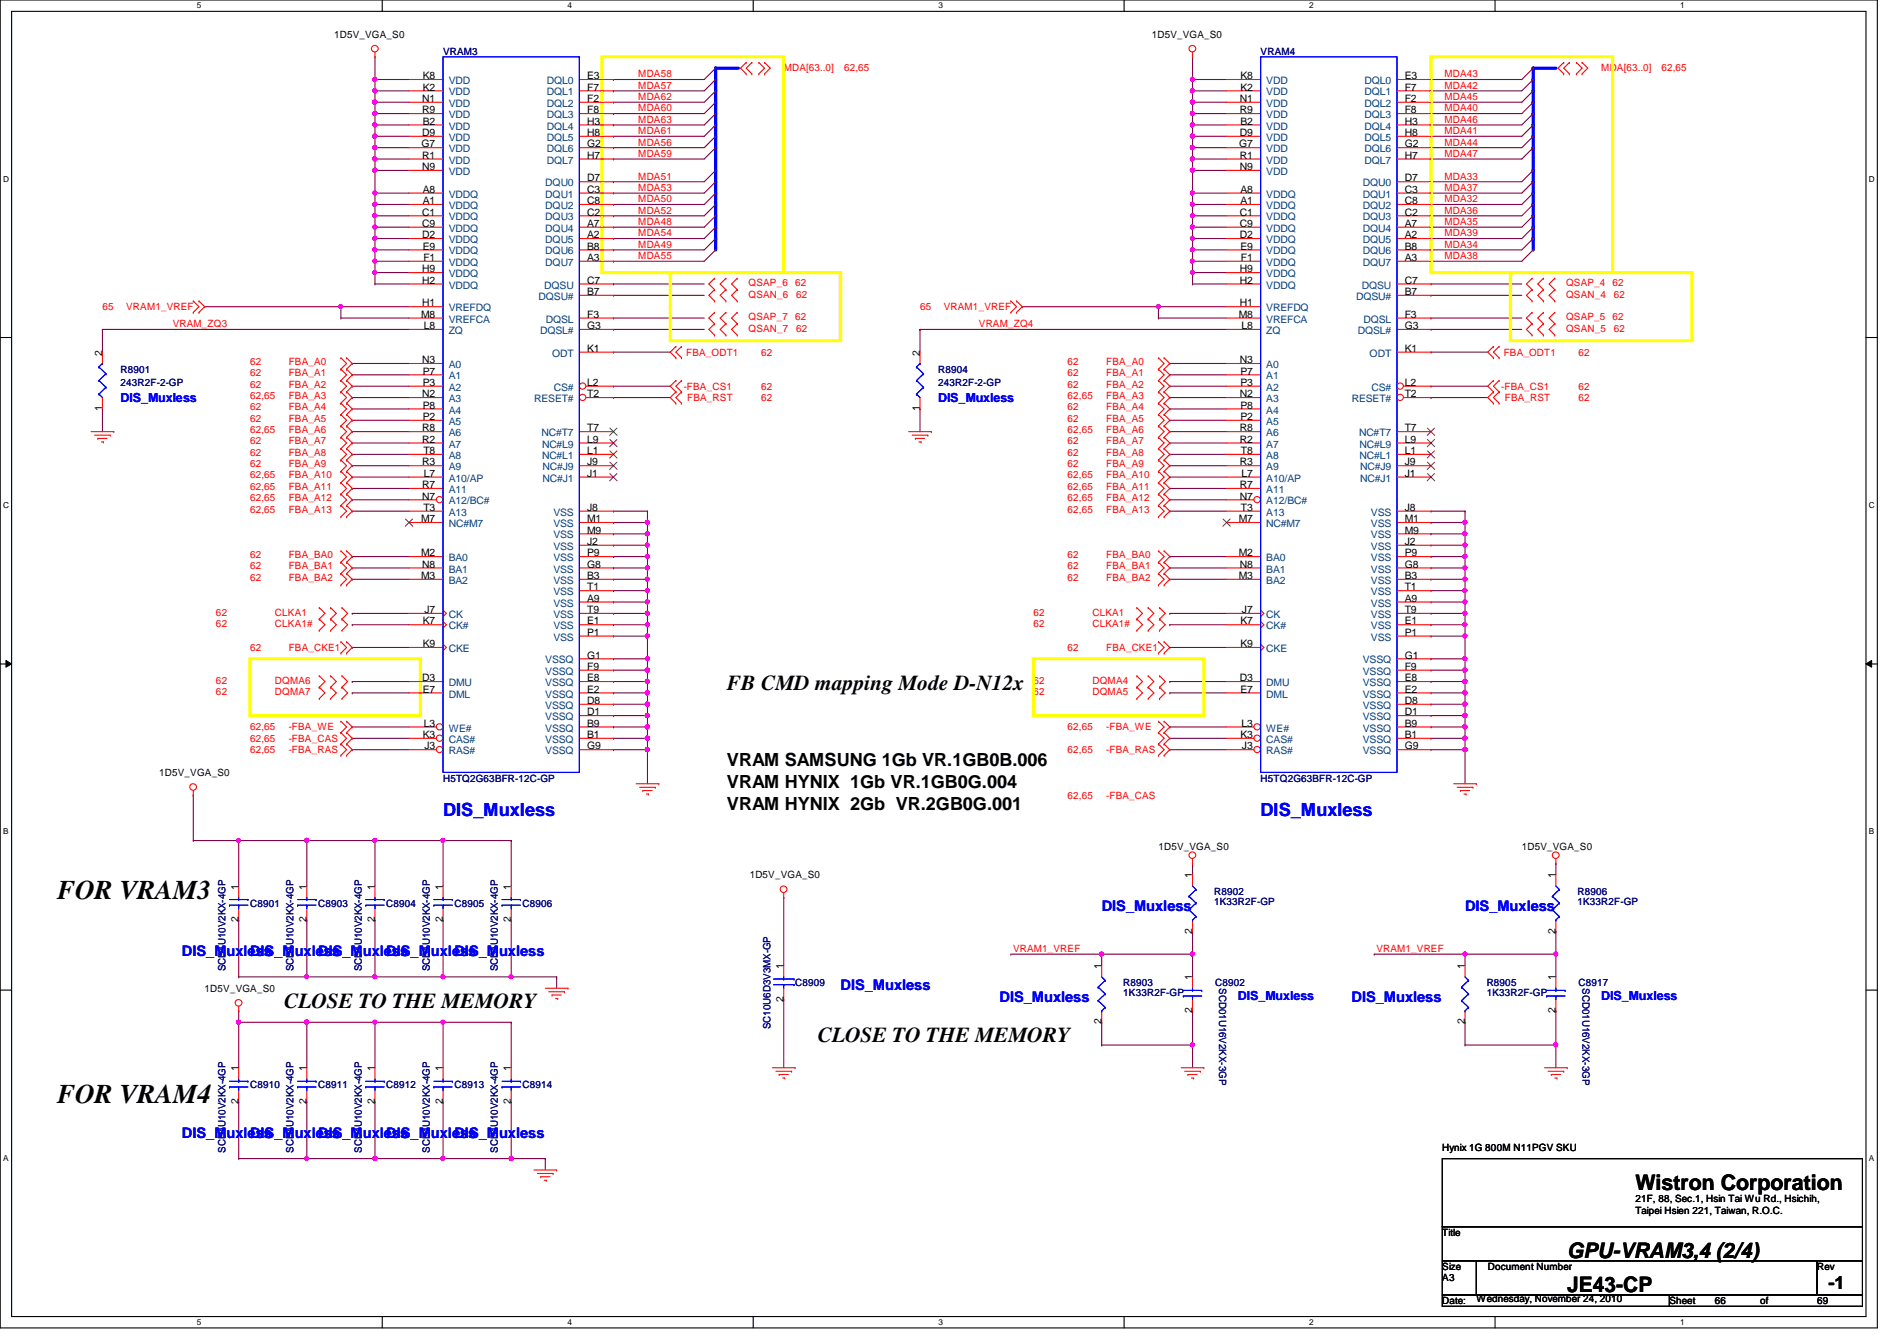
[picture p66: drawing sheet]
<svg xmlns="http://www.w3.org/2000/svg" width="297mm" height="210mm" viewBox="0 0 297 210" stroke-linecap="round" stroke-linejoin="round" font-family="sans-serif">
<defs><g id="words">
<g font-size="4.2">
<text x="8.9" y="140.7">FOR VRAM3</text>
<text x="8.9" y="172.7">FOR VRAM4</text>
</g>
<g font-size="3.3">
<text x="113.8" y="107.9">FB CMD mapping Mode D-N12x</text>
<text x="44.5" y="157.7">CLOSE TO THE MEMORY</text>
<text x="128.1" y="163.1">CLOSE TO THE MEMORY</text>
<text x="256.1" y="186.3">Wistron Corporation</text>
<text x="245.4" y="196.8">GPU-VRAM3,4 (2/4)</text>
<text x="245.4" y="202.3">JE43-CP</text>
</g>
<g font-size="2.8">
<text x="113.8" y="120">VRAM SAMSUNG 1Gb VR.1GB0B.006</text>
<text x="113.8" y="123.4">VRAM HYNIX 1Gb VR.1GB0G.004</text>
<text x="113.8" y="126.7">VRAM HYNIX 2Gb VR.2GB0G.001</text>
<text x="286.3" y="201.8">-1</text>
</g>
<g font-size="2.8" fill="#00f">
<text x="69.4" y="127.8">DIS_Muxless</text>
<text x="197.4" y="127.8">DIS_Muxless</text>
</g>
<g font-size="2.3" fill="#00f">
<text x="172.5" y="142.6">DIS_Muxless</text>
<text x="229.4" y="142.6">DIS_Muxless</text>
<text x="28.5" y="149.7">DIS_Muxless</text>
<text x="39.2" y="149.7">DIS_Muxless</text>
<text x="49.8" y="149.7">DIS_Muxless</text>
<text x="60.5" y="149.7">DIS_Muxless</text>
<text x="71.2" y="149.7">DIS_Muxless</text>
<text x="131.6" y="155">DIS_Muxless</text>
<text x="156.5" y="156.8">DIS_Muxless</text>
<text x="211.6" y="156.8">DIS_Muxless</text>
<text x="28.5" y="178.1">DIS_Muxless</text>
<text x="39.2" y="178.1">DIS_Muxless</text>
<text x="49.8" y="178.1">DIS_Muxless</text>
<text x="60.5" y="178.1">DIS_Muxless</text>
<text x="71.2" y="178.1">DIS_Muxless</text>
</g>
<g font-size="1.9" fill="#00f">
<text x="18.9" y="63">DIS_Muxless</text>
<text x="146.9" y="63">DIS_Muxless</text>
<text x="193.8" y="156.5">DIS_Muxless</text>
<text x="250.7" y="156.5">DIS_Muxless</text>
</g>
<g font-size="1.6">
<text x="52.3" y="5.9">1D5V_VGA_S0</text>
<text x="180.3" y="5.9">1D5V_VGA_S0</text>
<text x="66.1" y="16">N1</text>
<text x="66.1" y="17.7">R9</text>
<text x="66.2" y="14.2">K2</text>
<text x="66.2" y="12.4">K8</text>
<text x="91.9" y="17.7">F8</text>
<text x="91.9" y="16">F2</text>
<text x="91.9" y="14.2">F7</text>
<text x="91.9" y="12.4">E3</text>
<text x="194.1" y="16">N1</text>
<text x="194.1" y="17.7">R9</text>
<text x="194.2" y="14.2">K2</text>
<text x="194.2" y="12.4">K8</text>
<text x="220" y="17.7">F8</text>
<text x="220" y="16">F2</text>
<text x="220" y="14.2">F7</text>
<text x="220" y="12.4">E3</text>
<text x="66" y="23.1">G7</text>
<text x="66.1" y="21.3">D9</text>
<text x="66.2" y="19.5">B2</text>
<text x="91.9" y="23.1">G2</text>
<text x="91.9" y="21.3">H8</text>
<text x="91.9" y="19.5">H3</text>
<text x="194" y="23.1">G7</text>
<text x="194.1" y="21.3">D9</text>
<text x="194.2" y="19.5">B2</text>
<text x="220" y="23.1">G2</text>
<text x="220" y="21.3">H8</text>
<text x="220" y="19.5">H3</text>
<text x="66.1" y="26.6">N9</text>
<text x="66.1" y="24.8">R1</text>
<text x="91.9" y="28.4">D7</text>
<text x="91.9" y="24.8">H7</text>
<text x="194.1" y="26.6">N9</text>
<text x="194.1" y="24.8">R1</text>
<text x="220" y="28.4">D7</text>
<text x="220" y="24.8">H7</text>
<text x="66.1" y="33.7">C1</text>
<text x="66.1" y="35.5">C9</text>
<text x="66.2" y="32">A1</text>
<text x="66.2" y="30.2">A8</text>
<text x="91.9" y="30.2">C3</text>
<text x="91.9" y="32">C8</text>
<text x="91.9" y="33.7">C2</text>
<text x="91.9" y="35.5">A7</text>
<text x="194.1" y="33.7">C1</text>
<text x="194.1" y="35.5">C9</text>
<text x="194.2" y="32">A1</text>
<text x="194.2" y="30.2">A8</text>
<text x="220" y="30.2">C3</text>
<text x="220" y="32">C8</text>
<text x="220" y="33.7">C2</text>
<text x="220" y="35.5">A7</text>
<text x="66.1" y="37.3">D2</text>
<text x="66.2" y="39.1">E9</text>
<text x="66.3" y="40.9">F1</text>
<text x="91.9" y="37.3">A2</text>
<text x="91.9" y="39.1">B8</text>
<text x="91.9" y="40.9">A3</text>
<text x="194.1" y="37.3">D2</text>
<text x="194.2" y="39.1">E9</text>
<text x="194.3" y="40.9">F1</text>
<text x="220" y="37.3">A2</text>
<text x="220" y="39.1">B8</text>
<text x="220" y="40.9">A3</text>
<text x="66.1" y="44.4">H2</text>
<text x="66.1" y="42.6">H9</text>
<text x="66.1" y="48">H1</text>
<text x="91.9" y="46.2">B7</text>
<text x="91.9" y="44.4">C7</text>
<text x="194.1" y="44.4">H2</text>
<text x="194.1" y="42.6">H9</text>
<text x="194.1" y="48">H1</text>
<text x="220" y="46.2">B7</text>
<text x="220" y="44.4">C7</text>
<text x="66" y="49.7">M8</text>
<text x="66.4" y="51.5">L8</text>
<text x="91.9" y="49.7">F3</text>
<text x="91.9" y="51.5">G3</text>
<text x="194" y="49.7">M8</text>
<text x="194.4" y="51.5">L8</text>
<text x="220" y="49.7">F3</text>
<text x="220" y="51.5">G3</text>
<text x="16" y="55.7" transform="rotate(-90 16 55.7)">2</text>
<text x="66.1" y="56.9">N3</text>
<text x="66.2" y="58.6">P7</text>
<text x="91.9" y="55.1">K1</text>
<text x="144" y="55.7" transform="rotate(-90 144 55.7)">2</text>
<text x="194.1" y="56.9">N3</text>
<text x="194.2" y="58.6">P7</text>
<text x="220" y="55.1">K1</text>
<text x="16" y="64.3" transform="rotate(-90 16 64.3)">1</text>
<text x="66.1" y="62.2">N2</text>
<text x="66.2" y="60.4">P3</text>
<text x="66.2" y="64">P8</text>
<text x="66.2" y="65.7">P2</text>
<text x="91.9" y="62.2">T2</text>
<text x="91.9" y="60.4">L2</text>
<text x="144" y="64.3" transform="rotate(-90 144 64.3)">1</text>
<text x="194.1" y="62.2">N2</text>
<text x="194.2" y="60.4">P3</text>
<text x="194.2" y="64">P8</text>
<text x="194.2" y="65.7">P2</text>
<text x="220" y="62.2">T2</text>
<text x="220" y="60.4">L2</text>
<text x="66.1" y="67.5">R8</text>
<text x="66.1" y="69.3">R2</text>
<text x="66.3" y="71.1">T8</text>
<text x="91.9" y="71.1">L1</text>
<text x="91.9" y="69.3">L9</text>
<text x="91.9" y="67.5">T7</text>
<text x="194.1" y="67.5">R8</text>
<text x="194.1" y="69.3">R2</text>
<text x="194.3" y="71.1">T8</text>
<text x="220" y="71.1">L1</text>
<text x="220" y="69.3">L9</text>
<text x="220" y="67.5">T7</text>
<text x="66.1" y="72.9">R3</text>
<text x="66.1" y="76.4">R7</text>
<text x="66.4" y="74.6">L7</text>
<text x="91.9" y="74.6">J1</text>
<text x="91.9" y="72.9">J9</text>
<text x="194.1" y="72.9">R3</text>
<text x="194.1" y="76.4">R7</text>
<text x="194.4" y="74.6">L7</text>
<text x="220" y="74.6">J1</text>
<text x="220" y="72.9">J9</text>
<text x="66" y="81.7">M7</text>
<text x="66.1" y="78.2">N7</text>
<text x="66.3" y="80">T3</text>
<text x="91.9" y="80">J8</text>
<text x="91.9" y="81.7">M1</text>
<text x="91.9" y="83.5">M9</text>
<text x="194" y="81.7">M7</text>
<text x="194.1" y="78.2">N7</text>
<text x="194.3" y="80">T3</text>
<text x="220" y="80">J8</text>
<text x="220" y="81.7">M1</text>
<text x="220" y="83.5">M9</text>
<text x="66" y="87.1">M2</text>
<text x="66.1" y="88.9">N8</text>
<text x="91.9" y="88.9">G8</text>
<text x="91.9" y="85.3">J2</text>
<text x="91.9" y="87.1">P9</text>
<text x="194" y="87.1">M2</text>
<text x="194.1" y="88.9">N8</text>
<text x="220" y="88.9">G8</text>
<text x="220" y="85.3">J2</text>
<text x="220" y="87.1">P9</text>
<text x="66" y="90.6">M3</text>
<text x="66.5" y="96">J7</text>
<text x="91.9" y="94.2">A9</text>
<text x="91.9" y="90.6">B3</text>
<text x="91.9" y="92.4">T1</text>
<text x="91.9" y="96">T9</text>
<text x="194" y="90.6">M3</text>
<text x="194.5" y="96">J7</text>
<text x="220" y="94.2">A9</text>
<text x="220" y="90.6">B3</text>
<text x="220" y="92.4">T1</text>
<text x="220" y="96">T9</text>
<text x="66.2" y="97.7">K7</text>
<text x="66.2" y="101.3">K9</text>
<text x="91.9" y="97.7">E1</text>
<text x="91.9" y="99.5">P1</text>
<text x="194.2" y="97.7">K7</text>
<text x="194.2" y="101.3">K9</text>
<text x="220" y="97.7">E1</text>
<text x="220" y="99.5">P1</text>
<text x="66.1" y="106.6">D3</text>
<text x="91.9" y="106.6">E8</text>
<text x="91.9" y="104.9">F9</text>
<text x="91.9" y="103.1">G1</text>
<text x="194.1" y="106.6">D3</text>
<text x="220" y="106.6">E8</text>
<text x="220" y="104.9">F9</text>
<text x="220" y="103.1">G1</text>
<text x="66.2" y="108.4">E7</text>
<text x="66.4" y="113.7">L3</text>
<text x="91.9" y="113.7">B9</text>
<text x="91.9" y="112">D1</text>
<text x="91.9" y="110.2">D8</text>
<text x="91.9" y="108.4">E2</text>
<text x="194.2" y="108.4">E7</text>
<text x="194.4" y="113.7">L3</text>
<text x="220" y="113.7">B9</text>
<text x="220" y="112">D1</text>
<text x="220" y="110.2">D8</text>
<text x="220" y="108.4">E2</text>
<text x="66.2" y="115.5">K3</text>
<text x="66.5" y="117.3">J3</text>
<text x="91.9" y="115.5">B1</text>
<text x="91.9" y="117.3">G9</text>
<text x="194.2" y="115.5">K3</text>
<text x="194.5" y="117.3">J3</text>
<text x="220" y="115.5">B1</text>
<text x="220" y="117.3">G9</text>
<text x="24.9" y="121.5">1D5V_VGA_S0</text>
<text x="117.4" y="137.5">1D5V_VGA_S0</text>
<text x="181.4" y="133">1D5V_VGA_S0</text>
<text x="186.7" y="137.5" transform="rotate(-90 186.7 137.5)">1</text>
<text x="238.3" y="133">1D5V_VGA_S0</text>
<text x="243.6" y="137.5" transform="rotate(-90 243.6 137.5)">1</text>
<text x="37.3" y="139.2" transform="rotate(-90 37.3 139.2)">1</text>
<text x="48" y="139.2" transform="rotate(-90 48 139.2)">1</text>
<text x="58.7" y="139.2" transform="rotate(-90 58.7 139.2)">1</text>
<text x="69.3" y="139.2" transform="rotate(-90 69.3 139.2)">1</text>
<text x="80" y="139.2" transform="rotate(-90 80 139.2)">1</text>
<text x="37.3" y="144.4" transform="rotate(-90 37.3 144.4)">2</text>
<text x="48" y="144.4" transform="rotate(-90 48 144.4)">2</text>
<text x="58.7" y="144.4" transform="rotate(-90 58.7 144.4)">2</text>
<text x="69.3" y="144.4" transform="rotate(-90 69.3 144.4)">2</text>
<text x="80" y="144.4" transform="rotate(-90 80 144.4)">2</text>
<text x="186.7" y="146.1" transform="rotate(-90 186.7 146.1)">2</text>
<text x="243.6" y="146.1" transform="rotate(-90 243.6 146.1)">2</text>
<text x="32" y="155.2">1D5V_VGA_S0</text>
<text x="122.7" y="151.7" transform="rotate(-90 122.7 151.7)">1</text>
<text x="172.5" y="151.7" transform="rotate(-90 172.5 151.7)">1</text>
<text x="186.7" y="153.5" transform="rotate(-90 186.7 153.5)">1</text>
<text x="229.4" y="151.7" transform="rotate(-90 229.4 151.7)">1</text>
<text x="243.6" y="153.5" transform="rotate(-90 243.6 153.5)">1</text>
<text x="122.7" y="156.8" transform="rotate(-90 122.7 156.8)">2</text>
<text x="172.5" y="160.4" transform="rotate(-90 172.5 160.4)">2</text>
<text x="186.7" y="158.6" transform="rotate(-90 186.7 158.6)">2</text>
<text x="229.4" y="160.4" transform="rotate(-90 229.4 160.4)">2</text>
<text x="243.6" y="158.6" transform="rotate(-90 243.6 158.6)">2</text>
<text x="37.3" y="167.7" transform="rotate(-90 37.3 167.7)">1</text>
<text x="48" y="167.7" transform="rotate(-90 48 167.7)">1</text>
<text x="58.7" y="167.7" transform="rotate(-90 58.7 167.7)">1</text>
<text x="69.3" y="167.7" transform="rotate(-90 69.3 167.7)">1</text>
<text x="80" y="167.7" transform="rotate(-90 80 167.7)">1</text>
<text x="37.3" y="172.8" transform="rotate(-90 37.3 172.8)">2</text>
<text x="48" y="172.8" transform="rotate(-90 48 172.8)">2</text>
<text x="58.7" y="172.8" transform="rotate(-90 58.7 172.8)">2</text>
<text x="69.3" y="172.8" transform="rotate(-90 69.3 172.8)">2</text>
<text x="80" y="172.8" transform="rotate(-90 80 172.8)">2</text>
<text x="225.8" y="180.1">Hynix 1G 800M N11PGV SKU</text>
<text x="256.1" y="188.1">21F, 88, Sec.1, Hsin Tai Wu Rd., Hsichih,</text>
<text x="256.1" y="189.9">Taipei Hsien 221, Taiwan, R.O.C.</text>
<text x="225.8" y="193.5">Title</text>
<text x="225.8" y="198.8">Size</text>
<text x="225.8" y="200.6">A3</text>
<text x="231.2" y="203.8">Wednesday, November 24, 2010</text>
<text x="233" y="198.8">Document Number</text>
<text x="284.5" y="198.8">Rev</text>
<text x="225.8" y="204.1">Date:</text>
<text x="261.4" y="204.1">Sheet</text>
<text x="268.5" y="204.1">66</text>
<text x="275.6" y="204.1">of</text>
<text x="284.5" y="204.1">69</text>
</g>
<g font-size="1.6" fill="#000080">
<text x="69.4" y="8.6">VRAM3</text>
<text x="197.4" y="8.6">VRAM4</text>
<text x="18.9" y="58.3">R8901</text>
<text x="146.9" y="58.3">R8904</text>
<text x="18.9" y="60.5">243R2F-2-GP</text>
<text x="146.9" y="60.5">243R2F-2-GP</text>
<text x="69.4" y="122.3">H5TQ2G63BFR-12C-GP</text>
<text x="197.4" y="122.3">H5TQ2G63BFR-12C-GP</text>
<text x="39.2" y="141.9">C8901</text>
<text x="49.8" y="141.9">C8903</text>
<text x="60.5" y="141.9">C8904</text>
<text x="71.2" y="141.9">C8905</text>
<text x="81.8" y="141.9">C8906</text>
<text x="190.1" y="140.1">R8902</text>
<text x="190.1" y="141.7">1K33R2F-GP</text>
<text x="247" y="140.1">R8906</text>
<text x="247" y="141.7">1K33R2F-GP</text>
<text x="35.3" y="152" transform="rotate(-90 35.3 152)">SCD1U10V2KX-4GP</text>
<text x="46" y="152" transform="rotate(-90 46 152)">SCD1U10V2KX-4GP</text>
<text x="56.6" y="152" transform="rotate(-90 56.6 152)">SCD1U10V2KX-4GP</text>
<text x="67.3" y="152" transform="rotate(-90 67.3 152)">SCD1U10V2KX-4GP</text>
<text x="78" y="152" transform="rotate(-90 78 152)">SCD1U10V2KX-4GP</text>
<text x="124.5" y="154.3">C8909</text>
<text x="175.9" y="154.3">R8903</text>
<text x="175.9" y="156">1K33R2F-GP</text>
<text x="190.3" y="154.3">C8902</text>
<text x="190.9" y="154.7" transform="rotate(90 190.9 154.7)">SCD01U16V2KX-3GP</text>
<text x="232.8" y="154.3">R8905</text>
<text x="232.8" y="156">1K33R2F-GP</text>
<text x="247.2" y="154.3">C8917</text>
<text x="247.8" y="154.7" transform="rotate(90 247.8 154.7)">SCD01U16V2KX-3GP</text>
<text x="120.6" y="161.1" transform="rotate(-90 120.6 161.1)">SC10U6D3V3MX-GP</text>
<text x="39.2" y="170.3">C8910</text>
<text x="49.8" y="170.3">C8911</text>
<text x="60.5" y="170.3">C8912</text>
<text x="71.2" y="170.3">C8913</text>
<text x="81.8" y="170.3">C8914</text>
<text x="35.3" y="180.5" transform="rotate(-90 35.3 180.5)">SCD1U10V2KX-4GP</text>
<text x="46" y="180.5" transform="rotate(-90 46 180.5)">SCD1U10V2KX-4GP</text>
<text x="56.6" y="180.5" transform="rotate(-90 56.6 180.5)">SCD1U10V2KX-4GP</text>
<text x="67.3" y="180.5" transform="rotate(-90 67.3 180.5)">SCD1U10V2KX-4GP</text>
<text x="78" y="180.5" transform="rotate(-90 78 180.5)">SCD1U10V2KX-4GP</text>
</g>
<g font-size="1.6" fill="#f00">
<text x="122.7" y="11">MDA[63..0]</text>
<text x="132.2" y="11">62,65</text>
<text x="250.7" y="11">MDA[63..0]</text>
<text x="260.2" y="11">62,65</text>
<text x="99.9" y="13.9">MDA57</text>
<text x="99.9" y="12.1">MDA58</text>
<text x="99.9" y="15.7">MDA62</text>
<text x="99.9" y="17.4">MDA60</text>
<text x="226.2" y="15.7">MDA45</text>
<text x="226.2" y="17.4">MDA40</text>
<text x="226.2" y="12.1">MDA43</text>
<text x="226.2" y="13.9">MDA42</text>
<text x="99.9" y="19.2">MDA63</text>
<text x="99.9" y="22.8">MDA56</text>
<text x="99.9" y="21">MDA61</text>
<text x="226.2" y="21">MDA41</text>
<text x="226.2" y="19.2">MDA46</text>
<text x="226.2" y="22.8">MDA44</text>
<text x="99.9" y="24.6">MDA59</text>
<text x="99.9" y="28.1">MDA51</text>
<text x="99.9" y="29.9">MDA53</text>
<text x="226.2" y="28.1">MDA33</text>
<text x="226.2" y="24.6">MDA47</text>
<text x="226.2" y="29.9">MDA37</text>
<text x="99.9" y="33.4">MDA52</text>
<text x="99.9" y="35.2">MDA48</text>
<text x="99.9" y="31.7">MDA50</text>
<text x="226.2" y="35.2">MDA35</text>
<text x="226.2" y="31.7">MDA32</text>
<text x="226.2" y="33.4">MDA36</text>
<text x="99.9" y="37">MDA54</text>
<text x="99.9" y="38.8">MDA49</text>
<text x="99.9" y="40.6">MDA55</text>
<text x="226.2" y="37">MDA39</text>
<text x="226.2" y="38.8">MDA34</text>
<text x="226.2" y="40.6">MDA38</text>
<text x="117.2" y="46.6">QSAN_6</text>
<text x="117.2" y="44.8">QSAP_6</text>
<text x="124.5" y="44.8">62</text>
<text x="124.7" y="46.6">62</text>
<text x="245.2" y="44.8">QSAP_4</text>
<text x="245.2" y="46.6">QSAN_4</text>
<text x="252.5" y="44.8">62</text>
<text x="252.7" y="46.6">62</text>
<text x="16" y="48.6">65</text>
<text x="19.8" y="48.6">VRAM1_VREF</text>
<text x="27" y="51.2">VRAM_ZQ3</text>
<text x="117.2" y="51.9">QSAN_7</text>
<text x="117.2" y="50.2">QSAP_7</text>
<text x="124.5" y="50.2">62</text>
<text x="124.7" y="51.9">62</text>
<text x="144.1" y="48.6">65</text>
<text x="147.8" y="48.6">VRAM1_VREF</text>
<text x="153.3" y="51.2">VRAM_ZQ4</text>
<text x="245.2" y="50.2">QSAP_5</text>
<text x="245.2" y="51.9">QSAN_5</text>
<text x="252.5" y="50.2">62</text>
<text x="252.7" y="51.9">62</text>
<text x="39.2" y="57.1">62</text>
<text x="39.2" y="58.9">62</text>
<text x="45.2" y="57.1">FBA_A0</text>
<text x="45.2" y="58.9">FBA_A1</text>
<text x="107.4" y="55.7">FBA_ODT1</text>
<text x="119.2" y="55.7">62</text>
<text x="167.2" y="57.1">62</text>
<text x="167.2" y="58.9">62</text>
<text x="173.2" y="57.1">FBA_A0</text>
<text x="173.2" y="58.9">FBA_A1</text>
<text x="235.5" y="55.7">FBA_ODT1</text>
<text x="247.2" y="55.7">62</text>
<text x="39.2" y="64.2">62</text>
<text x="39.2" y="62.4">62,65</text>
<text x="39.2" y="60.7">62</text>
<text x="39.2" y="66">62</text>
<text x="45.2" y="64.2">FBA_A4</text>
<text x="45.2" y="62.4">FBA_A3</text>
<text x="45.2" y="60.7">FBA_A2</text>
<text x="45.2" y="66">FBA_A5</text>
<text x="107.1" y="61">-FBA_CS1</text>
<text x="107.6" y="62.8">FBA_RST</text>
<text x="119.2" y="61">62</text>
<text x="119.2" y="62.8">62</text>
<text x="167.2" y="64.2">62</text>
<text x="167.2" y="62.4">62,65</text>
<text x="167.2" y="60.7">62</text>
<text x="167.2" y="66">62</text>
<text x="173.2" y="64.2">FBA_A4</text>
<text x="173.2" y="62.4">FBA_A3</text>
<text x="173.2" y="60.7">FBA_A2</text>
<text x="173.2" y="66">FBA_A5</text>
<text x="235.1" y="61">-FBA_CS1</text>
<text x="235.6" y="62.8">FBA_RST</text>
<text x="247.2" y="62.8">62</text>
<text x="247.2" y="61">62</text>
<text x="39.2" y="69.6">62</text>
<text x="39.2" y="67.8">62,65</text>
<text x="39.2" y="71.3">62</text>
<text x="45.2" y="69.6">FBA_A7</text>
<text x="45.2" y="67.8">FBA_A6</text>
<text x="45.2" y="71.3">FBA_A8</text>
<text x="167.2" y="69.6">62</text>
<text x="167.2" y="67.8">62,65</text>
<text x="167.2" y="71.3">62</text>
<text x="173.2" y="69.6">FBA_A7</text>
<text x="173.2" y="67.8">FBA_A6</text>
<text x="173.2" y="71.3">FBA_A8</text>
<text x="39.2" y="74.9">62,65</text>
<text x="39.2" y="73.1">62</text>
<text x="39.2" y="76.7">62,65</text>
<text x="45.2" y="74.9">FBA_A10</text>
<text x="45.2" y="73.1">FBA_A9</text>
<text x="45.2" y="76.7">FBA_A11</text>
<text x="167.2" y="74.9">62,65</text>
<text x="167.2" y="73.1">62</text>
<text x="167.2" y="76.7">62,65</text>
<text x="173.2" y="74.9">FBA_A10</text>
<text x="173.2" y="73.1">FBA_A9</text>
<text x="173.2" y="76.7">FBA_A11</text>
<text x="39.2" y="80.2">62,65</text>
<text x="39.2" y="78.4">62,65</text>
<text x="45.2" y="80.2">FBA_A13</text>
<text x="45.2" y="78.4">FBA_A12</text>
<text x="167.2" y="80.2">62,65</text>
<text x="167.2" y="78.4">62,65</text>
<text x="173.2" y="80.2">FBA_A13</text>
<text x="173.2" y="78.4">FBA_A12</text>
<text x="39.2" y="87.3">62</text>
<text x="39.2" y="89.1">62</text>
<text x="45.2" y="87.3">FBA_BA0</text>
<text x="45.2" y="89.1">FBA_BA1</text>
<text x="167.2" y="87.3">62</text>
<text x="167.2" y="89.1">62</text>
<text x="173.2" y="87.3">FBA_BA0</text>
<text x="173.2" y="89.1">FBA_BA1</text>
<text x="39.2" y="90.9">62</text>
<text x="45.2" y="90.9">FBA_BA2</text>
<text x="167.2" y="90.9">62</text>
<text x="173.2" y="90.9">FBA_BA2</text>
<text x="33.8" y="98.2">62</text>
<text x="33.8" y="96.4">62</text>
<text x="39.2" y="101.9">62</text>
<text x="43" y="98.2">CLKA1#</text>
<text x="43" y="96.4">CLKA1</text>
<text x="45.2" y="101.9">FBA_CKE1</text>
<text x="161.8" y="98.2">62</text>
<text x="161.8" y="96.4">62</text>
<text x="167.2" y="101.9">62</text>
<text x="171.1" y="98.2">CLKA1#</text>
<text x="171.1" y="96.4">CLKA1</text>
<text x="173.2" y="101.9">FBA_CKE1</text>
<text x="33.8" y="107.1">62</text>
<text x="43" y="107.1">DQMA6</text>
<text x="161.8" y="107.1">62</text>
<text x="171.1" y="107.1">DQMA4</text>
<text x="33.8" y="108.8">62</text>
<text x="43" y="108.8">DQMA7</text>
<text x="161.8" y="108.8">62</text>
<text x="171.1" y="108.8">DQMA5</text>
<text x="39.2" y="114.3">62,65</text>
<text x="39.2" y="117.9">62,65</text>
<text x="39.2" y="116.1">62,65</text>
<text x="45.2" y="114.3">-FBA_WE</text>
<text x="45.2" y="117.9">-FBA_RAS</text>
<text x="45.2" y="116.1">-FBA_CAS</text>
<text x="167.2" y="114.3">62,65</text>
<text x="167.2" y="117.9">62,65</text>
<text x="173.2" y="114.3">-FBA_WE</text>
<text x="173.2" y="117.9">-FBA_RAS</text>
<text x="167.2" y="125">62,65</text>
<text x="173.2" y="125">-FBA_CAS</text>
<text x="158.6" y="149">VRAM1_VREF</text>
<text x="215.5" y="149">VRAM1_VREF</text>
</g>
<g font-size="1.6" fill="#004080">
<text x="70.3" y="14.9">VDD</text>
<text x="70.3" y="13.2">VDD</text>
<text x="70.3" y="16.7">VDD</text>
<text x="85.6" y="16.7">DQL2</text>
<text x="85.6" y="14.9">DQL1</text>
<text x="85.6" y="13.2">DQL0</text>
<text x="198.3" y="14.9">VDD</text>
<text x="198.3" y="13.2">VDD</text>
<text x="198.3" y="16.7">VDD</text>
<text x="213.7" y="16.7">DQL2</text>
<text x="213.7" y="14.9">DQL1</text>
<text x="213.7" y="13.2">DQL0</text>
<text x="70.3" y="20.3">VDD</text>
<text x="70.3" y="22.1">VDD</text>
<text x="70.3" y="23.8">VDD</text>
<text x="70.3" y="18.5">VDD</text>
<text x="85.6" y="23.8">DQL6</text>
<text x="85.6" y="22.1">DQL5</text>
<text x="85.6" y="20.3">DQL4</text>
<text x="85.6" y="18.5">DQL3</text>
<text x="198.3" y="20.3">VDD</text>
<text x="198.3" y="22.1">VDD</text>
<text x="198.3" y="23.8">VDD</text>
<text x="198.3" y="18.5">VDD</text>
<text x="213.7" y="23.8">DQL6</text>
<text x="213.7" y="22.1">DQL5</text>
<text x="213.7" y="20.3">DQL4</text>
<text x="213.7" y="18.5">DQL3</text>
<text x="70.3" y="27.4">VDD</text>
<text x="70.3" y="25.6">VDD</text>
<text x="85.4" y="29.2">DQU0</text>
<text x="85.6" y="25.6">DQL7</text>
<text x="198.3" y="27.4">VDD</text>
<text x="198.3" y="25.6">VDD</text>
<text x="213.4" y="29.2">DQU0</text>
<text x="213.7" y="25.6">DQL7</text>
<text x="70.3" y="32.7">VDDQ</text>
<text x="70.3" y="30.9">VDDQ</text>
<text x="70.3" y="34.5">VDDQ</text>
<text x="85.4" y="30.9">DQU1</text>
<text x="85.4" y="32.7">DQU2</text>
<text x="85.4" y="34.5">DQU3</text>
<text x="198.3" y="32.7">VDDQ</text>
<text x="198.3" y="30.9">VDDQ</text>
<text x="198.3" y="34.5">VDDQ</text>
<text x="213.4" y="30.9">DQU1</text>
<text x="213.4" y="32.7">DQU2</text>
<text x="213.4" y="34.5">DQU3</text>
<text x="70.3" y="36.3">VDDQ</text>
<text x="70.3" y="38.1">VDDQ</text>
<text x="70.3" y="39.8">VDDQ</text>
<text x="70.3" y="41.6">VDDQ</text>
<text x="85.4" y="36.3">DQU4</text>
<text x="85.4" y="38.1">DQU5</text>
<text x="85.4" y="39.8">DQU6</text>
<text x="85.4" y="41.6">DQU7</text>
<text x="198.3" y="36.3">VDDQ</text>
<text x="198.3" y="38.1">VDDQ</text>
<text x="198.3" y="39.8">VDDQ</text>
<text x="198.3" y="41.6">VDDQ</text>
<text x="213.4" y="36.3">DQU4</text>
<text x="213.4" y="38.1">DQU5</text>
<text x="213.4" y="39.8">DQU6</text>
<text x="213.4" y="41.6">DQU7</text>
<text x="70.3" y="45.2">VDDQ</text>
<text x="70.3" y="43.4">VDDQ</text>
<text x="84.3" y="46.9">DQSU#</text>
<text x="85.2" y="45.2">DQSU</text>
<text x="198.3" y="45.2">VDDQ</text>
<text x="198.3" y="43.4">VDDQ</text>
<text x="212.3" y="46.9">DQSU#</text>
<text x="213.2" y="45.2">DQSU</text>
<text x="70.3" y="52.3">ZQ</text>
<text x="70.3" y="50.5">VREFCA</text>
<text x="70.3" y="48.7">VREFDQ</text>
<text x="84.6" y="52.3">DQSL#</text>
<text x="85.5" y="50.5">DQSL</text>
<text x="198.3" y="52.3">ZQ</text>
<text x="198.3" y="50.5">VREFCA</text>
<text x="198.3" y="48.7">VREFDQ</text>
<text x="212.6" y="52.3">DQSL#</text>
<text x="213.5" y="50.5">DQSL</text>
<text x="70.3" y="57.6">A0</text>
<text x="70.3" y="59.4">A1</text>
<text x="86.4" y="55.8">ODT</text>
<text x="198.3" y="57.6">A0</text>
<text x="198.3" y="59.4">A1</text>
<text x="214.5" y="55.8">ODT</text>
<text x="70.3" y="61.2">A2</text>
<text x="70.3" y="62.9">A3</text>
<text x="70.3" y="64.7">A4</text>
<text x="83.6" y="62.9">RESET#</text>
<text x="86.7" y="61.2">CS#</text>
<text x="198.3" y="61.2">A2</text>
<text x="198.3" y="62.9">A3</text>
<text x="198.3" y="64.7">A4</text>
<text x="211.7" y="62.9">RESET#</text>
<text x="214.8" y="61.2">CS#</text>
<text x="70.3" y="66.5">A5</text>
<text x="70.3" y="68.3">A6</text>
<text x="70.3" y="70.1">A7</text>
<text x="70.3" y="71.8">A8</text>
<text x="84.8" y="68.3">NC#T7</text>
<text x="84.9" y="71.8">NC#L1</text>
<text x="84.9" y="70.1">NC#L9</text>
<text x="198.3" y="66.5">A5</text>
<text x="198.3" y="68.3">A6</text>
<text x="198.3" y="70.1">A7</text>
<text x="198.3" y="71.8">A8</text>
<text x="212.8" y="68.3">NC#T7</text>
<text x="212.9" y="71.8">NC#L1</text>
<text x="212.9" y="70.1">NC#L9</text>
<text x="70.3" y="73.6">A9</text>
<text x="70.3" y="75.4">A10/AP</text>
<text x="70.3" y="77.2">A11</text>
<text x="85" y="75.4">NC#J1</text>
<text x="85" y="73.6">NC#J9</text>
<text x="198.3" y="73.6">A9</text>
<text x="198.3" y="75.4">A10/AP</text>
<text x="198.3" y="77.2">A11</text>
<text x="213" y="75.4">NC#J1</text>
<text x="213" y="73.6">NC#J9</text>
<text x="70.3" y="82.5">NC#M7</text>
<text x="70.3" y="79">A12/BC#</text>
<text x="70.3" y="80.7">A13</text>
<text x="86.7" y="80.7">VSS</text>
<text x="86.7" y="82.5">VSS</text>
<text x="198.3" y="82.5">NC#M7</text>
<text x="198.3" y="79">A12/BC#</text>
<text x="198.3" y="80.7">A13</text>
<text x="214.7" y="80.7">VSS</text>
<text x="214.7" y="82.5">VSS</text>
<text x="70.3" y="87.8">BA0</text>
<text x="70.3" y="89.6">BA1</text>
<text x="86.7" y="89.6">VSS</text>
<text x="86.7" y="86.1">VSS</text>
<text x="86.7" y="84.3">VSS</text>
<text x="86.7" y="87.8">VSS</text>
<text x="198.3" y="87.8">BA0</text>
<text x="198.3" y="89.6">BA1</text>
<text x="214.7" y="89.6">VSS</text>
<text x="214.7" y="86.1">VSS</text>
<text x="214.7" y="84.3">VSS</text>
<text x="214.7" y="87.8">VSS</text>
<text x="70.3" y="91.4">BA2</text>
<text x="86.7" y="95">VSS</text>
<text x="86.7" y="91.4">VSS</text>
<text x="86.7" y="93.2">VSS</text>
<text x="198.3" y="91.4">BA2</text>
<text x="214.7" y="95">VSS</text>
<text x="214.7" y="91.4">VSS</text>
<text x="214.7" y="93.2">VSS</text>
<text x="70.3" y="96.7">CK</text>
<text x="70.3" y="98.5">CK#</text>
<text x="86.7" y="98.5">VSS</text>
<text x="86.7" y="100.3">VSS</text>
<text x="86.7" y="96.7">VSS</text>
<text x="198.3" y="96.7">CK</text>
<text x="198.3" y="98.5">CK#</text>
<text x="214.7" y="98.5">VSS</text>
<text x="214.7" y="100.3">VSS</text>
<text x="214.7" y="96.7">VSS</text>
<text x="70.3" y="102.1">CKE</text>
<text x="70.3" y="107.4">DMU</text>
<text x="85.4" y="107.4">VSSQ</text>
<text x="85.4" y="105.6">VSSQ</text>
<text x="85.4" y="103.8">VSSQ</text>
<text x="198.3" y="102.1">CKE</text>
<text x="198.3" y="107.4">DMU</text>
<text x="213.4" y="107.4">VSSQ</text>
<text x="213.4" y="105.6">VSSQ</text>
<text x="213.4" y="103.8">VSSQ</text>
<text x="70.3" y="109.2">DML</text>
<text x="85.4" y="112.7">VSSQ</text>
<text x="85.4" y="111">VSSQ</text>
<text x="85.4" y="109.2">VSSQ</text>
<text x="198.3" y="109.2">DML</text>
<text x="213.4" y="112.7">VSSQ</text>
<text x="213.4" y="111">VSSQ</text>
<text x="213.4" y="109.2">VSSQ</text>
<text x="70.3" y="116.3">CAS#</text>
<text x="70.3" y="114.5">WE#</text>
<text x="70.3" y="118.1">RAS#</text>
<text x="85.4" y="116.3">VSSQ</text>
<text x="85.4" y="114.5">VSSQ</text>
<text x="85.4" y="118.1">VSSQ</text>
<text x="198.3" y="116.3">CAS#</text>
<text x="198.3" y="114.5">WE#</text>
<text x="198.3" y="118.1">RAS#</text>
<text x="213.4" y="116.3">VSSQ</text>
<text x="213.4" y="114.5">VSSQ</text>
<text x="213.4" y="118.1">VSSQ</text>
</g>
<g font-size="1.3">
<text x="30.8" y="1.3">5</text>
<text x="88.9" y="1.3">4</text>
<text x="146.9" y="1.3">3</text>
<text x="205" y="1.3">2</text>
<text x="263.1" y="1.3">1</text>
<text x=".5" y="28.4">D</text>
<text x="292.6" y="28.4">D</text>
<text x=".5" y="79.5">C</text>
<text x="292.6" y="79.5">C</text>
<text x=".5" y="130.6">B</text>
<text x="292.6" y="130.6">B</text>
<text x=".5" y="181.7">A</text>
<text x="292.6" y="181.7">A</text>
<text x="30.8" y="207.4">5</text>
<text x="88.9" y="207.4">4</text>
<text x="146.9" y="207.4">3</text>
<text x="205" y="207.4">2</text>
<text x="263.1" y="207.4">1</text>
</g>
</g></defs>
<path d="M0 0h294v207.9h-294zM1.8 1.8h290.4v204.3h-290.4z" fill="none" stroke="#000" stroke-width=".17"/>
<g fill="#fff">
<path d="M30.8 .2h.7v1.4h-.7z"/>
<path d="M30.8 206.2h.7v1.4h-.7z"/>
</g>
<path d="M59.9 0v1.8M59.9 206.1v1.8" fill="none" stroke="#000" stroke-width=".17"/>
<g fill="#fff">
<path d="M88.9 .2h.6v1.4h-.6z"/>
<path d="M88.9 206.2h.6v1.4h-.6z"/>
</g>
<path d="M117.9 0v1.8M117.9 206.1v1.8" fill="none" stroke="#000" stroke-width=".17"/>
<g fill="#fff">
<path d="M146.9 .2h.7v1.4h-.7z"/>
<path d="M146.9 206.2h.7v1.4h-.7z"/>
</g>
<path d="M176 0v1.8M176 206.1v1.8" fill="none" stroke="#000" stroke-width=".17"/>
<g fill="#fff">
<path d="M205 .2h.7v1.4h-.7z"/>
<path d="M205 206.2h.7v1.4h-.7z"/>
</g>
<path d="M234.1 0v1.8M234.1 206.1v1.8" fill="none" stroke="#000" stroke-width=".17"/>
<g fill="#fff">
<path d="M263.1 .2h.7v1.4h-.7z"/>
<path d="M263.1 206.2h.7v1.4h-.7z"/>
<path d="M.5 27.3h.9v1.4h-.9z"/>
<path d="M292.6 27.3h.9v1.4h-.9z"/>
<path d="M.5 78.4h.9v1.4h-.9z"/>
<path d="M292.6 78.4h.9v1.4h-.9z"/>
</g>
<path d="M0 52.8h1.8M292.2 52.8h1.8" fill="none" stroke="#000" stroke-width=".17"/>
<g fill="#fff">
<path d="M.5 129.5h.8v1.4h-.8z"/>
<path d="M292.6 129.5h.9v1.4h-.9z"/>
</g>
<path d="M0 103.9h1.8M292.2 103.9h1.8" fill="none" stroke="#000" stroke-width=".17"/>
<path d="M.9 103.4l.9 .5-.9 .5zM292.2 103.9l.9-.5v1z" fill="#000"/>
<path d="M.9 103.4l.9 .5-.9 .5zM292.2 103.9l.9-.5v1z" fill="none" stroke="#000" stroke-width=".16"/>
<g fill="#fff">
<path d="M.5 180.5h.8v1.4h-.8z"/>
<path d="M292.6 180.5h.9v1.4h-.9z"/>
</g>
<path d="M0 155h1.8M292.2 155h1.8" fill="none" stroke="#000" stroke-width=".17"/>
<g fill="none" stroke="#800040" stroke-width=".17">
<path d="M55.2 58.7h.1M55.2 56.9h.1M55.2 58.7h8.8M55.2 56.9h8.8M55.2 64h.1M55.2 78.2h.1M55.2 76.5h.1M55.2 74.7h.1M55.2 72.9h.1M55.2 71.1h.1M55.2 69.3h.1M55.2 67.6h.1"/>
<path d="M55.2 65.8h.1M55.2 62.2h.1M55.2 60.5h.1M55.2 64h8.8M55.2 78.2h8.8M55.2 76.5h8.8M55.2 74.7h8.8M55.2 72.9h8.8M55.2 71.1h8.8M55.2 69.3h8.8M55.2 67.6h8.8M55.2 65.8h8.8"/>
<path d="M55.2 62.2h8.8M55.2 60.5h8.8M55.2 80h.1M55.2 80h8.8M229.4 81.8h.1M229.4 81.8v1.8M55.2 108.5h.1M55.2 106.7h.1M55.2 108.5h8.8M55.2 106.7h8.8M224.1 115.6h.1M224.1 115.6h5.3"/>
</g>
<circle cx="229.4" cy="81.8" r=".32" fill="#f0f"/>
<circle cx="229.4" cy="81.8" r=".32" fill="none" stroke="#f0f" stroke-width=".17"/>
<path d="M229.4 90.7h.1M229.4 90.7v1.8" fill="none" stroke="#800040" stroke-width=".17"/>
<circle cx="229.4" cy="90.7" r=".32" fill="#f0f"/>
<circle cx="229.4" cy="90.7" r=".32" fill="none" stroke="#f0f" stroke-width=".17"/>
<g fill="none" stroke="#800040" stroke-width=".17">
<path d="M229.4 96h.1M229.4 96v1.8M224.1 106.7h.1M224.1 104.9h.1M224.1 110.2h.1M224.1 108.5h.1M224.1 103.1h.1M224.1 113.8h.1M224.1 112h.1M224.1 117.3h.1M224.1 106.7h5.3M224.1 104.9h5.3"/>
<path d="M224.1 110.2h5.3M224.1 108.5h5.3M224.1 103.1h5.3M224.1 113.8h5.3M224.1 112h5.3M224.1 117.3h5.3"/>
</g>
<circle cx="229.4" cy="96" r=".32" fill="#f0f"/>
<circle cx="229.4" cy="96" r=".32" fill="none" stroke="#f0f" stroke-width=".17"/>
<path d="M229.4 97.8h.1M229.4 97.8v1.8" fill="none" stroke="#800040" stroke-width=".17"/>
<circle cx="229.4" cy="97.8" r=".32" fill="#f0f"/>
<circle cx="229.4" cy="97.8" r=".32" fill="none" stroke="#f0f" stroke-width=".17"/>
<path d="M229.4 94.2h.1M229.4 94.2v1.8" fill="none" stroke="#800040" stroke-width=".17"/>
<circle cx="229.4" cy="94.2" r=".32" fill="#f0f"/>
<circle cx="229.4" cy="94.2" r=".32" fill="none" stroke="#f0f" stroke-width=".17"/>
<path d="M229.4 117.3h.1M229.4 117.3v5.4" fill="none" stroke="#800040" stroke-width=".17"/>
<circle cx="229.4" cy="117.3" r=".32" fill="#f0f"/>
<circle cx="229.4" cy="117.3" r=".32" fill="none" stroke="#f0f" stroke-width=".17"/>
<path d="M224.1 96h.1M224.1 99.6h.1M224.1 97.8h.1M224.1 96h5.3M224.1 99.6h5.3M224.1 97.8h5.3M229.4 87.1h.1M229.4 87.1v1.8" fill="none" stroke="#800040" stroke-width=".17"/>
<circle cx="229.4" cy="87.1" r=".32" fill="#f0f"/>
<circle cx="229.4" cy="87.1" r=".32" fill="none" stroke="#f0f" stroke-width=".17"/>
<path d="M229.4 92.5h.1M229.4 92.5v1.7" fill="none" stroke="#800040" stroke-width=".17"/>
<circle cx="229.4" cy="92.4" r=".32" fill="#f0f"/>
<circle cx="229.4" cy="92.4" r=".32" fill="none" stroke="#f0f" stroke-width=".17"/>
<path d="M229.4 83.6h.1M229.4 83.6v1.7" fill="none" stroke="#800040" stroke-width=".17"/>
<circle cx="229.4" cy="83.5" r=".32" fill="#f0f"/>
<circle cx="229.4" cy="83.5" r=".32" fill="none" stroke="#f0f" stroke-width=".17"/>
<path d="M224.1 88.9h.1M224.1 87.1h.1M224.1 92.5h.1M224.1 90.7h.1M224.1 88.9h5.3M224.1 87.1h5.3M224.1 92.5h5.3M229.4 80h.1M229.4 88.9h.1M229.4 80v1.8M229.4 88.9v1.8h-5.3" fill="none" stroke="#800040" stroke-width=".17"/>
<circle cx="229.4" cy="88.9" r=".32" fill="#f0f"/>
<circle cx="229.4" cy="88.9" r=".32" fill="none" stroke="#f0f" stroke-width=".17"/>
<path d="M229.4 85.3h.1M229.4 85.3v1.8" fill="none" stroke="#800040" stroke-width=".17"/>
<circle cx="229.4" cy="85.3" r=".32" fill="#f0f"/>
<circle cx="229.4" cy="85.3" r=".32" fill="none" stroke="#f0f" stroke-width=".17"/>
<g fill="none" stroke="#800040" stroke-width=".17">
<path d="M144.1 51.6h.1M144.1 51.6v3.5M144.1 51.6h48M144.1 64h.1M144.1 64v3.6M55.2 97.8h.1M55.2 96h.1M55.2 97.8h8.8M55.2 96h8.8M96.1 99.6h.1M96.1 97.8h.1M96.1 99.6h5.3"/>
<path d="M101.4 96h.1M101.4 96v1.8h-5.3M224.1 81.8h.1M224.1 80h.1M224.1 85.3h.1M224.1 83.6h.1M224.1 94.2h.1M224.1 81.8h5.3M224.1 80h5.3M224.1 85.3h5.3M224.1 83.6h5.3M224.1 94.2h5.3"/>
<path d="M96.1 112h.1M96.1 117.3h.1M96.1 115.6h.1M96.1 106.7h.1M96.1 104.9h.1M96.1 110.2h.1M96.1 108.5h.1M96.1 103.1h.1M96.1 113.8h.1M96.1 112h5.3M96.1 117.3h5.3M96.1 115.6h5.3"/>
<path d="M96.1 106.7h5.3M96.1 104.9h5.3M96.1 110.2h5.3M96.1 108.5h5.3M96.1 103.1h5.3M96.1 113.8h5.3"/>
</g>
<circle cx="101.4" cy="96" r=".32" fill="#f0f"/>
<circle cx="101.4" cy="96" r=".32" fill="none" stroke="#f0f" stroke-width=".17"/>
<path d="M101.4 97.8h.1M101.4 97.8v1.8" fill="none" stroke="#800040" stroke-width=".17"/>
<circle cx="101.4" cy="97.8" r=".32" fill="#f0f"/>
<circle cx="101.4" cy="97.8" r=".32" fill="none" stroke="#f0f" stroke-width=".17"/>
<path d="M101.4 94.2h.1M101.4 94.2v1.8" fill="none" stroke="#800040" stroke-width=".17"/>
<circle cx="101.4" cy="94.2" r=".32" fill="#f0f"/>
<circle cx="101.4" cy="94.2" r=".32" fill="none" stroke="#f0f" stroke-width=".17"/>
<path d="M101.4 117.3h.1M101.4 117.3v5.4" fill="none" stroke="#800040" stroke-width=".17"/>
<circle cx="101.4" cy="117.3" r=".32" fill="#f0f"/>
<circle cx="101.4" cy="117.3" r=".32" fill="none" stroke="#f0f" stroke-width=".17"/>
<path d="M96.1 96h.1M96.1 96h5.3M101.4 87.1h.1M101.4 87.1v1.8" fill="none" stroke="#800040" stroke-width=".17"/>
<circle cx="101.4" cy="87.1" r=".32" fill="#f0f"/>
<circle cx="101.4" cy="87.1" r=".32" fill="none" stroke="#f0f" stroke-width=".17"/>
<path d="M101.4 92.5h.1M101.4 92.5v1.7" fill="none" stroke="#800040" stroke-width=".17"/>
<circle cx="101.4" cy="92.4" r=".32" fill="#f0f"/>
<circle cx="101.4" cy="92.4" r=".32" fill="none" stroke="#f0f" stroke-width=".17"/>
<path d="M101.4 83.6h.1M101.4 83.6v1.7" fill="none" stroke="#800040" stroke-width=".17"/>
<circle cx="101.4" cy="83.5" r=".32" fill="#f0f"/>
<circle cx="101.4" cy="83.5" r=".32" fill="none" stroke="#f0f" stroke-width=".17"/>
<g fill="none" stroke="#800040" stroke-width=".17">
<path d="M96.1 83.6h.1M96.1 94.2h.1M96.1 88.9h.1M96.1 87.1h.1M96.1 92.5h.1M96.1 90.7h.1M96.1 83.6h5.3M96.1 94.2h5.3M96.1 88.9h5.3M96.1 87.1h5.3M96.1 92.5h5.3M101.4 80h.1"/>
<path d="M101.4 88.9h.1M101.4 80v1.8M101.4 88.9v1.8h-5.3"/>
</g>
<circle cx="101.4" cy="88.9" r=".32" fill="#f0f"/>
<circle cx="101.4" cy="88.9" r=".32" fill="none" stroke="#f0f" stroke-width=".17"/>
<path d="M101.4 85.3h.1M101.4 85.3v1.8" fill="none" stroke="#800040" stroke-width=".17"/>
<circle cx="101.4" cy="85.3" r=".32" fill="#f0f"/>
<circle cx="101.4" cy="85.3" r=".32" fill="none" stroke="#f0f" stroke-width=".17"/>
<path d="M101.4 81.8h.1M101.4 81.8v1.8" fill="none" stroke="#800040" stroke-width=".17"/>
<circle cx="101.4" cy="81.8" r=".32" fill="#f0f"/>
<circle cx="101.4" cy="81.8" r=".32" fill="none" stroke="#f0f" stroke-width=".17"/>
<path d="M101.4 90.7h.1M101.4 90.7v1.8" fill="none" stroke="#800040" stroke-width=".17"/>
<circle cx="101.4" cy="90.7" r=".32" fill="#f0f"/>
<circle cx="101.4" cy="90.7" r=".32" fill="none" stroke="#f0f" stroke-width=".17"/>
<path d="M96.1 81.8h.1M96.1 80h.1M96.1 85.3h.1M96.1 81.8h5.3M96.1 80h5.3M96.1 85.3h5.3M229.4 112h.1M229.4 112v1.8" fill="none" stroke="#800040" stroke-width=".17"/>
<circle cx="229.4" cy="113.8" r=".32" fill="#f0f"/>
<circle cx="229.4" cy="113.8" r=".32" fill="none" stroke="#f0f" stroke-width=".17"/>
<circle cx="229.4" cy="112" r=".32" fill="#f0f"/>
<circle cx="229.4" cy="112" r=".32" fill="none" stroke="#f0f" stroke-width=".17"/>
<path d="M229.4 104.9h.1M229.4 104.9v1.8" fill="none" stroke="#800040" stroke-width=".17"/>
<circle cx="229.4" cy="106.7" r=".32" fill="#f0f"/>
<circle cx="229.4" cy="106.7" r=".32" fill="none" stroke="#f0f" stroke-width=".17"/>
<circle cx="229.4" cy="104.9" r=".32" fill="#f0f"/>
<circle cx="229.4" cy="104.9" r=".32" fill="none" stroke="#f0f" stroke-width=".17"/>
<path d="M229.4 115.6h.1M229.4 115.6v1.7" fill="none" stroke="#800040" stroke-width=".17"/>
<circle cx="229.4" cy="117.3" r=".32" fill="#f0f"/>
<circle cx="229.4" cy="117.3" r=".32" fill="none" stroke="#f0f" stroke-width=".17"/>
<circle cx="229.4" cy="115.5" r=".32" fill="#f0f"/>
<circle cx="229.4" cy="115.5" r=".32" fill="none" stroke="#f0f" stroke-width=".17"/>
<path d="M229.4 113.8h.1M229.4 113.8v1.8" fill="none" stroke="#800040" stroke-width=".17"/>
<circle cx="229.4" cy="115.5" r=".32" fill="#f0f"/>
<circle cx="229.4" cy="115.5" r=".32" fill="none" stroke="#f0f" stroke-width=".17"/>
<circle cx="229.4" cy="113.8" r=".32" fill="#f0f"/>
<circle cx="229.4" cy="113.8" r=".32" fill="none" stroke="#f0f" stroke-width=".17"/>
<path d="M229.4 108.5h.1M229.4 108.5v1.7" fill="none" stroke="#800040" stroke-width=".17"/>
<circle cx="229.4" cy="110.2" r=".32" fill="#f0f"/>
<circle cx="229.4" cy="110.2" r=".32" fill="none" stroke="#f0f" stroke-width=".17"/>
<circle cx="229.4" cy="108.4" r=".32" fill="#f0f"/>
<circle cx="229.4" cy="108.4" r=".32" fill="none" stroke="#f0f" stroke-width=".17"/>
<path d="M229.4 110.2h.1M229.4 110.2v1.8" fill="none" stroke="#800040" stroke-width=".17"/>
<circle cx="229.4" cy="112" r=".32" fill="#f0f"/>
<circle cx="229.4" cy="112" r=".32" fill="none" stroke="#f0f" stroke-width=".17"/>
<circle cx="229.4" cy="110.2" r=".32" fill="#f0f"/>
<circle cx="229.4" cy="110.2" r=".32" fill="none" stroke="#f0f" stroke-width=".17"/>
<path d="M229.4 106.7h.1M229.4 106.7v1.8" fill="none" stroke="#800040" stroke-width=".17"/>
<circle cx="229.4" cy="108.4" r=".32" fill="#f0f"/>
<circle cx="229.4" cy="108.4" r=".32" fill="none" stroke="#f0f" stroke-width=".17"/>
<circle cx="229.4" cy="106.7" r=".32" fill="#f0f"/>
<circle cx="229.4" cy="106.7" r=".32" fill="none" stroke="#f0f" stroke-width=".17"/>
<path d="M229.4 103.1h.1M229.4 103.1v1.8" fill="none" stroke="#800040" stroke-width=".17"/>
<circle cx="229.4" cy="104.9" r=".32" fill="#f0f"/>
<circle cx="229.4" cy="104.9" r=".32" fill="none" stroke="#f0f" stroke-width=".17"/>
<circle cx="229.4" cy="103.1" r=".32" fill="#f0f"/>
<circle cx="229.4" cy="103.1" r=".32" fill="none" stroke="#f0f" stroke-width=".17"/>
<path d="M229.4 99.6h.1M229.4 99.6v3.5" fill="none" stroke="#800040" stroke-width=".17"/>
<circle cx="229.4" cy="99.5" r=".32" fill="#f0f"/>
<circle cx="229.4" cy="99.5" r=".32" fill="none" stroke="#f0f" stroke-width=".17"/>
<path d="M186.7 14.2h.1M186.7 14.2v1.8M16 51.6h.1M16 51.6v3.5M16 51.6h48M16 64h.1M16 64v3.6M183.2 97.8h.1M183.2 96h.1M183.2 97.8h8.9M183.2 96h8.9" fill="none" stroke="#800040" stroke-width=".17"/>
<circle cx="186.7" cy="16" r=".32" fill="#f0f"/>
<circle cx="186.7" cy="16" r=".32" fill="none" stroke="#f0f" stroke-width=".17"/>
<circle cx="186.7" cy="14.2" r=".32" fill="#f0f"/>
<circle cx="186.7" cy="14.2" r=".32" fill="none" stroke="#f0f" stroke-width=".17"/>
<path d="M186.7 16h.1M186.7 16v1.8" fill="none" stroke="#800040" stroke-width=".17"/>
<circle cx="186.7" cy="17.8" r=".32" fill="#f0f"/>
<circle cx="186.7" cy="17.8" r=".32" fill="none" stroke="#f0f" stroke-width=".17"/>
<circle cx="186.7" cy="16" r=".32" fill="#f0f"/>
<circle cx="186.7" cy="16" r=".32" fill="none" stroke="#f0f" stroke-width=".17"/>
<path d="M186.7 8.9h.1M186.7 12.4h.1M186.7 8.9v5.3" fill="none" stroke="#800040" stroke-width=".17"/>
<circle cx="186.7" cy="14.2" r=".32" fill="#f0f"/>
<circle cx="186.7" cy="14.2" r=".32" fill="none" stroke="#f0f" stroke-width=".17"/>
<circle cx="186.7" cy="12.4" r=".32" fill="#f0f"/>
<circle cx="186.7" cy="12.4" r=".32" fill="none" stroke="#f0f" stroke-width=".17"/>
<path d="M186.7 24.9h.1M186.7 24.9v1.8" fill="none" stroke="#800040" stroke-width=".17"/>
<circle cx="186.7" cy="26.6" r=".32" fill="#f0f"/>
<circle cx="186.7" cy="26.6" r=".32" fill="none" stroke="#f0f" stroke-width=".17"/>
<circle cx="186.7" cy="24.9" r=".32" fill="#f0f"/>
<circle cx="186.7" cy="24.9" r=".32" fill="none" stroke="#f0f" stroke-width=".17"/>
<path d="M186.7 21.3h.1M186.7 21.3v1.8" fill="none" stroke="#800040" stroke-width=".17"/>
<circle cx="186.7" cy="23.1" r=".32" fill="#f0f"/>
<circle cx="186.7" cy="23.1" r=".32" fill="none" stroke="#f0f" stroke-width=".17"/>
<circle cx="186.7" cy="21.3" r=".32" fill="#f0f"/>
<circle cx="186.7" cy="21.3" r=".32" fill="none" stroke="#f0f" stroke-width=".17"/>
<path d="M186.7 17.8h.1M186.7 17.8v1.8" fill="none" stroke="#800040" stroke-width=".17"/>
<circle cx="186.7" cy="19.5" r=".32" fill="#f0f"/>
<circle cx="186.7" cy="19.5" r=".32" fill="none" stroke="#f0f" stroke-width=".17"/>
<circle cx="186.7" cy="17.8" r=".32" fill="#f0f"/>
<circle cx="186.7" cy="17.8" r=".32" fill="none" stroke="#f0f" stroke-width=".17"/>
<path d="M186.7 19.6h.1M186.7 19.6v1.7" fill="none" stroke="#800040" stroke-width=".17"/>
<circle cx="186.7" cy="21.3" r=".32" fill="#f0f"/>
<circle cx="186.7" cy="21.3" r=".32" fill="none" stroke="#f0f" stroke-width=".17"/>
<circle cx="186.7" cy="19.5" r=".32" fill="#f0f"/>
<circle cx="186.7" cy="19.5" r=".32" fill="none" stroke="#f0f" stroke-width=".17"/>
<path d="M186.7 23.1h.1M186.7 23.1v1.8" fill="none" stroke="#800040" stroke-width=".17"/>
<circle cx="186.7" cy="24.9" r=".32" fill="#f0f"/>
<circle cx="186.7" cy="24.9" r=".32" fill="none" stroke="#f0f" stroke-width=".17"/>
<circle cx="186.7" cy="23.1" r=".32" fill="#f0f"/>
<circle cx="186.7" cy="23.1" r=".32" fill="none" stroke="#f0f" stroke-width=".17"/>
<path d="M58.7 17.8h.1M58.7 17.8v1.8" fill="none" stroke="#800040" stroke-width=".17"/>
<circle cx="58.7" cy="19.5" r=".32" fill="#f0f"/>
<circle cx="58.7" cy="19.5" r=".32" fill="none" stroke="#f0f" stroke-width=".17"/>
<circle cx="58.7" cy="17.8" r=".32" fill="#f0f"/>
<circle cx="58.7" cy="17.8" r=".32" fill="none" stroke="#f0f" stroke-width=".17"/>
<path d="M58.7 8.9h.1M58.7 16h.1M58.7 8.9v3.5M58.7 16v1.8" fill="none" stroke="#800040" stroke-width=".17"/>
<circle cx="58.7" cy="17.8" r=".32" fill="#f0f"/>
<circle cx="58.7" cy="17.8" r=".32" fill="none" stroke="#f0f" stroke-width=".17"/>
<circle cx="58.7" cy="16" r=".32" fill="#f0f"/>
<circle cx="58.7" cy="16" r=".32" fill="none" stroke="#f0f" stroke-width=".17"/>
<path d="M58.7 19.6h.1M58.7 19.6v1.7" fill="none" stroke="#800040" stroke-width=".17"/>
<circle cx="58.7" cy="21.3" r=".32" fill="#f0f"/>
<circle cx="58.7" cy="21.3" r=".32" fill="none" stroke="#f0f" stroke-width=".17"/>
<circle cx="58.7" cy="19.5" r=".32" fill="#f0f"/>
<circle cx="58.7" cy="19.5" r=".32" fill="none" stroke="#f0f" stroke-width=".17"/>
<path d="M58.7 21.3h.1M58.7 21.3v1.8" fill="none" stroke="#800040" stroke-width=".17"/>
<circle cx="58.7" cy="23.1" r=".32" fill="#f0f"/>
<circle cx="58.7" cy="23.1" r=".32" fill="none" stroke="#f0f" stroke-width=".17"/>
<circle cx="58.7" cy="21.3" r=".32" fill="#f0f"/>
<circle cx="58.7" cy="21.3" r=".32" fill="none" stroke="#f0f" stroke-width=".17"/>
<path d="M58.7 24.9h.1M58.7 24.9v1.8" fill="none" stroke="#800040" stroke-width=".17"/>
<circle cx="58.7" cy="26.6" r=".32" fill="#f0f"/>
<circle cx="58.7" cy="26.6" r=".32" fill="none" stroke="#f0f" stroke-width=".17"/>
<circle cx="58.7" cy="24.9" r=".32" fill="#f0f"/>
<circle cx="58.7" cy="24.9" r=".32" fill="none" stroke="#f0f" stroke-width=".17"/>
<path d="M58.7 23.1h.1M58.7 23.1v1.8" fill="none" stroke="#800040" stroke-width=".17"/>
<circle cx="58.7" cy="24.9" r=".32" fill="#f0f"/>
<circle cx="58.7" cy="24.9" r=".32" fill="none" stroke="#f0f" stroke-width=".17"/>
<circle cx="58.7" cy="23.1" r=".32" fill="#f0f"/>
<circle cx="58.7" cy="23.1" r=".32" fill="none" stroke="#f0f" stroke-width=".17"/>
<path d="M58.7 14.2h.1M58.7 14.2v1.8" fill="none" stroke="#800040" stroke-width=".17"/>
<circle cx="58.7" cy="16" r=".32" fill="#f0f"/>
<circle cx="58.7" cy="16" r=".32" fill="none" stroke="#f0f" stroke-width=".17"/>
<circle cx="58.7" cy="14.2" r=".32" fill="#f0f"/>
<circle cx="58.7" cy="14.2" r=".32" fill="none" stroke="#f0f" stroke-width=".17"/>
<path d="M101.4 115.6h.1M101.4 115.6v1.7" fill="none" stroke="#800040" stroke-width=".17"/>
<circle cx="101.4" cy="117.3" r=".32" fill="#f0f"/>
<circle cx="101.4" cy="117.3" r=".32" fill="none" stroke="#f0f" stroke-width=".17"/>
<circle cx="101.4" cy="115.5" r=".32" fill="#f0f"/>
<circle cx="101.4" cy="115.5" r=".32" fill="none" stroke="#f0f" stroke-width=".17"/>
<path d="M101.4 110.2h.1M101.4 110.2v1.8" fill="none" stroke="#800040" stroke-width=".17"/>
<circle cx="101.4" cy="112" r=".32" fill="#f0f"/>
<circle cx="101.4" cy="112" r=".32" fill="none" stroke="#f0f" stroke-width=".17"/>
<circle cx="101.4" cy="110.2" r=".32" fill="#f0f"/>
<circle cx="101.4" cy="110.2" r=".32" fill="none" stroke="#f0f" stroke-width=".17"/>
<path d="M101.4 112h.1M101.4 112v1.8" fill="none" stroke="#800040" stroke-width=".17"/>
<circle cx="101.4" cy="113.8" r=".32" fill="#f0f"/>
<circle cx="101.4" cy="113.8" r=".32" fill="none" stroke="#f0f" stroke-width=".17"/>
<circle cx="101.4" cy="112" r=".32" fill="#f0f"/>
<circle cx="101.4" cy="112" r=".32" fill="none" stroke="#f0f" stroke-width=".17"/>
<path d="M101.4 108.5h.1M101.4 108.5v1.7" fill="none" stroke="#800040" stroke-width=".17"/>
<circle cx="101.4" cy="110.2" r=".32" fill="#f0f"/>
<circle cx="101.4" cy="110.2" r=".32" fill="none" stroke="#f0f" stroke-width=".17"/>
<circle cx="101.4" cy="108.4" r=".32" fill="#f0f"/>
<circle cx="101.4" cy="108.4" r=".32" fill="none" stroke="#f0f" stroke-width=".17"/>
<path d="M101.4 106.7h.1M101.4 106.7v1.8" fill="none" stroke="#800040" stroke-width=".17"/>
<circle cx="101.4" cy="108.4" r=".32" fill="#f0f"/>
<circle cx="101.4" cy="108.4" r=".32" fill="none" stroke="#f0f" stroke-width=".17"/>
<circle cx="101.4" cy="106.7" r=".32" fill="#f0f"/>
<circle cx="101.4" cy="106.7" r=".32" fill="none" stroke="#f0f" stroke-width=".17"/>
<path d="M101.4 103.1h.1M101.4 103.1v1.8" fill="none" stroke="#800040" stroke-width=".17"/>
<circle cx="101.4" cy="104.9" r=".32" fill="#f0f"/>
<circle cx="101.4" cy="104.9" r=".32" fill="none" stroke="#f0f" stroke-width=".17"/>
<circle cx="101.4" cy="103.1" r=".32" fill="#f0f"/>
<circle cx="101.4" cy="103.1" r=".32" fill="none" stroke="#f0f" stroke-width=".17"/>
<path d="M101.4 99.6h.1M101.4 99.6v3.5" fill="none" stroke="#800040" stroke-width=".17"/>
<circle cx="101.4" cy="99.5" r=".32" fill="#f0f"/>
<circle cx="101.4" cy="99.5" r=".32" fill="none" stroke="#f0f" stroke-width=".17"/>
<path d="M101.4 113.8h.1M101.4 113.8v1.8" fill="none" stroke="#800040" stroke-width=".17"/>
<circle cx="101.4" cy="115.5" r=".32" fill="#f0f"/>
<circle cx="101.4" cy="115.5" r=".32" fill="none" stroke="#f0f" stroke-width=".17"/>
<circle cx="101.4" cy="113.8" r=".32" fill="#f0f"/>
<circle cx="101.4" cy="113.8" r=".32" fill="none" stroke="#f0f" stroke-width=".17"/>
<path d="M101.4 104.9h.1M101.4 104.9v1.8" fill="none" stroke="#800040" stroke-width=".17"/>
<circle cx="101.4" cy="106.7" r=".32" fill="#f0f"/>
<circle cx="101.4" cy="106.7" r=".32" fill="none" stroke="#f0f" stroke-width=".17"/>
<circle cx="101.4" cy="104.9" r=".32" fill="#f0f"/>
<circle cx="101.4" cy="104.9" r=".32" fill="none" stroke="#f0f" stroke-width=".17"/>
<path d="M186.7 32h.1M186.7 32v1.8" fill="none" stroke="#800040" stroke-width=".17"/>
<circle cx="186.7" cy="32" r=".32" fill="#f0f"/>
<circle cx="186.7" cy="32" r=".32" fill="none" stroke="#f0f" stroke-width=".17"/>
<path d="M186.7 40.9h.1M186.7 40.9v1.8" fill="none" stroke="#800040" stroke-width=".17"/>
<circle cx="186.7" cy="40.9" r=".32" fill="#f0f"/>
<circle cx="186.7" cy="40.9" r=".32" fill="none" stroke="#f0f" stroke-width=".17"/>
<path d="M186.7 39.1h.1M186.7 39.1v1.8" fill="none" stroke="#800040" stroke-width=".17"/>
<circle cx="186.7" cy="39.1" r=".32" fill="#f0f"/>
<circle cx="186.7" cy="39.1" r=".32" fill="none" stroke="#f0f" stroke-width=".17"/>
<path d="M186.7 37.3h.1M186.7 37.3v1.8" fill="none" stroke="#800040" stroke-width=".17"/>
<circle cx="186.7" cy="37.3" r=".32" fill="#f0f"/>
<circle cx="186.7" cy="37.3" r=".32" fill="none" stroke="#f0f" stroke-width=".17"/>
<path d="M186.7 42.7h.1M186.7 42.7v1.7" fill="none" stroke="#800040" stroke-width=".17"/>
<circle cx="186.7" cy="42.6" r=".32" fill="#f0f"/>
<circle cx="186.7" cy="42.6" r=".32" fill="none" stroke="#f0f" stroke-width=".17"/>
<path d="M186.7 26.7h.1M186.7 26.7v3.5" fill="none" stroke="#800040" stroke-width=".17"/>
<circle cx="186.7" cy="26.6" r=".32" fill="#f0f"/>
<circle cx="186.7" cy="26.6" r=".32" fill="none" stroke="#f0f" stroke-width=".17"/>
<path d="M186.7 39.1h.1M186.7 37.3h.1M186.7 33.8h.1M186.7 39.1h5.4M186.7 37.3h5.4M186.7 33.8v1.8M186.7 42.7h.1M186.7 40.9h.1M186.7 42.7h5.4M186.7 40.9h5.4" fill="none" stroke="#800040" stroke-width=".17"/>
<circle cx="186.7" cy="33.8" r=".32" fill="#f0f"/>
<circle cx="186.7" cy="33.8" r=".32" fill="none" stroke="#f0f" stroke-width=".17"/>
<path d="M186.7 35.6h.1M186.7 35.6v1.7" fill="none" stroke="#800040" stroke-width=".17"/>
<circle cx="186.7" cy="35.5" r=".32" fill="#f0f"/>
<circle cx="186.7" cy="35.5" r=".32" fill="none" stroke="#f0f" stroke-width=".17"/>
<path d="M186.7 30.2h.1M186.7 30.2v1.8" fill="none" stroke="#800040" stroke-width=".17"/>
<circle cx="186.7" cy="30.2" r=".32" fill="#f0f"/>
<circle cx="186.7" cy="30.2" r=".32" fill="none" stroke="#f0f" stroke-width=".17"/>
<g fill="none" stroke="#800040" stroke-width=".17">
<path d="M186.7 16h.1M186.7 14.2h.1M186.7 12.4h.1M186.7 19.6h.1M186.7 17.8h.1M186.7 16h5.4M186.7 14.2h5.4M186.7 12.4h5.4M186.7 19.6h5.4M186.7 17.8h5.4M186.7 23.1h.1M186.7 21.3h.1"/>
<path d="M186.7 26.7h.1M186.7 24.9h.1M186.7 32h.1M186.7 30.2h.1M186.7 35.6h.1M186.7 33.8h.1M186.7 23.1h5.4M186.7 21.3h5.4M186.7 26.7h5.4M186.7 24.9h5.4M186.7 32h5.4M186.7 30.2h5.4"/>
<path d="M186.7 35.6h5.4M186.7 33.8h5.4M58.7 42.7h.1M58.7 42.7v1.7M186.7 44.4h.1M186.7 44.4h5.4"/>
</g>
<circle cx="58.7" cy="42.6" r=".32" fill="#f0f"/>
<circle cx="58.7" cy="42.6" r=".32" fill="none" stroke="#f0f" stroke-width=".17"/>
<path d="M58.7 26.7h.1M58.7 26.7v3.5" fill="none" stroke="#800040" stroke-width=".17"/>
<circle cx="58.7" cy="26.6" r=".32" fill="#f0f"/>
<circle cx="58.7" cy="26.6" r=".32" fill="none" stroke="#f0f" stroke-width=".17"/>
<path d="M58.7 32h.1M58.7 32v1.8" fill="none" stroke="#800040" stroke-width=".17"/>
<circle cx="58.7" cy="32" r=".32" fill="#f0f"/>
<circle cx="58.7" cy="32" r=".32" fill="none" stroke="#f0f" stroke-width=".17"/>
<path d="M58.7 40.9h.1M58.7 40.9v1.8" fill="none" stroke="#800040" stroke-width=".17"/>
<circle cx="58.7" cy="40.9" r=".32" fill="#f0f"/>
<circle cx="58.7" cy="40.9" r=".32" fill="none" stroke="#f0f" stroke-width=".17"/>
<path d="M58.7 33.8h.1M58.7 33.8v1.8" fill="none" stroke="#800040" stroke-width=".17"/>
<circle cx="58.7" cy="33.8" r=".32" fill="#f0f"/>
<circle cx="58.7" cy="33.8" r=".32" fill="none" stroke="#f0f" stroke-width=".17"/>
<path d="M58.7 35.6h.1M58.7 35.6v1.7" fill="none" stroke="#800040" stroke-width=".17"/>
<circle cx="58.7" cy="35.5" r=".32" fill="#f0f"/>
<circle cx="58.7" cy="35.5" r=".32" fill="none" stroke="#f0f" stroke-width=".17"/>
<path d="M58.7 30.2h.1M58.7 30.2v1.8" fill="none" stroke="#800040" stroke-width=".17"/>
<circle cx="58.7" cy="30.2" r=".32" fill="#f0f"/>
<circle cx="58.7" cy="30.2" r=".32" fill="none" stroke="#f0f" stroke-width=".17"/>
<path d="M58.7 37.3h.1M58.7 37.3v1.8" fill="none" stroke="#800040" stroke-width=".17"/>
<circle cx="58.7" cy="37.3" r=".32" fill="#f0f"/>
<circle cx="58.7" cy="37.3" r=".32" fill="none" stroke="#f0f" stroke-width=".17"/>
<g fill="none" stroke="#800040" stroke-width=".17">
<path d="M58.7 16h.1M58.7 14.2h.1M58.7 12.4h.1M58.7 19.6h.1M58.7 17.8h.1M58.7 16h5.3M58.7 14.2h5.3M58.7 12.4h5.3M58.7 19.6h5.3M58.7 17.8h5.3M58.7 26.7h.1M58.7 24.9h.1"/>
<path d="M58.7 39.1h.1M58.7 37.3h.1M58.7 23.1h.1M58.7 21.3h.1M58.7 26.7h5.3M58.7 24.9h5.3M58.7 39.1h5.3M58.7 37.3h5.3M58.7 23.1h5.3M58.7 21.3h5.3M58.7 39.1v1.8M58.7 42.7h.1"/>
<path d="M58.7 40.9h.1M58.7 44.4h.1M58.7 42.7h5.3M58.7 40.9h5.3M58.7 44.4h5.3"/>
</g>
<circle cx="58.7" cy="39.1" r=".32" fill="#f0f"/>
<circle cx="58.7" cy="39.1" r=".32" fill="none" stroke="#f0f" stroke-width=".17"/>
<path d="M58.7 12.4h.1M58.7 12.4v1.8" fill="none" stroke="#800040" stroke-width=".17"/>
<circle cx="58.7" cy="14.2" r=".32" fill="#f0f"/>
<circle cx="58.7" cy="14.2" r=".32" fill="none" stroke="#f0f" stroke-width=".17"/>
<circle cx="58.7" cy="12.4" r=".32" fill="#f0f"/>
<circle cx="58.7" cy="12.4" r=".32" fill="none" stroke="#f0f" stroke-width=".17"/>
<g fill="none" stroke="#800040" stroke-width=".17">
<path d="M58.7 32h.1M58.7 30.2h.1M58.7 35.6h.1M58.7 33.8h.1M58.7 32h5.3M58.7 30.2h5.3M58.7 35.6h5.3M58.7 33.8h5.3M96.1 55.1h.1M96.1 55.1h8.8M96.1 60.5h.1M96.1 62.2h.1"/>
<path d="M96.1 60.5h8.8M96.1 62.2h8.8M55.2 90.7h.1M55.2 88.9h.1M55.2 87.1h.1M55.2 90.7h8.8M55.2 88.9h8.8M55.2 87.1h8.8M183.2 106.7h.1M183.2 108.5h.1M183.2 106.7h8.9M183.2 108.5h8.9"/>
<path d="M186.7 135.1h.1M186.7 135.1v1.8M172.5 149.4h.1M172.5 149.4h14.2"/>
</g>
<circle cx="186.7" cy="149.3" r=".32" fill="#f0f"/>
<circle cx="186.7" cy="149.3" r=".32" fill="none" stroke="#f0f" stroke-width=".17"/>
<circle cx="172.5" cy="149.3" r=".32" fill="#f0f"/>
<circle cx="172.5" cy="149.3" r=".32" fill="none" stroke="#f0f" stroke-width=".17"/>
<path d="M172.5 149.4h.1M172.5 149.4v1.7M186.7 145.8h.1M186.7 158.2h.1M186.7 145.8v3.6M186.7 158.2v8.9M172.5 160h.1M172.5 163.6h.1M172.5 160v3.6M172.5 163.6h14.2M186.7 163.6h.1" fill="none" stroke="#800040" stroke-width=".17"/>
<circle cx="186.7" cy="163.5" r=".32" fill="#f0f"/>
<circle cx="186.7" cy="163.5" r=".32" fill="none" stroke="#f0f" stroke-width=".17"/>
<path d="M53.4 48h.1M53.4 48v1.8M224.1 55.1h.1M224.1 55.1h8.9M224.1 60.5h.1M224.1 62.2h.1M224.1 60.5h8.9M224.1 62.2h8.9M158.3 149.4h.1M158.3 149.4h14.2M186.7 149.4h.1M186.7 149.4v3.5" fill="none" stroke="#800040" stroke-width=".17"/>
<circle cx="53.4" cy="48" r=".32" fill="#f0f"/>
<circle cx="53.4" cy="48" r=".32" fill="none" stroke="#f0f" stroke-width=".17"/>
<g fill="none" stroke="#800040" stroke-width=".17">
<path d="M224.1 35.6h.1M224.1 32h.1M224.1 35.6h14.2M224.1 32h14.2M32 48h.1M32 48h32M53.4 49.8h.1M53.4 48h.1M53.4 49.8h10.6M224.1 49.8h.1M224.1 51.6h.1M224.1 49.8h14.2"/>
<path d="M224.1 51.6h14.2"/>
</g>
<path d="M240.1 37.3v1.8" fill="none" stroke="#00f" stroke-width=".51"/>
<circle cx="240.1" cy="37.3" r=".25" fill="#00f"/>
<path d="M240.1 10.7h3.5" fill="none" stroke="#00f" stroke-width=".51"/>
<circle cx="240.1" cy="10.7" r=".25" fill="#00f"/>
<path d="M240.1 10.7v1.7" fill="none" stroke="#00f" stroke-width=".51"/>
<circle cx="240.1" cy="10.7" r=".25" fill="#00f"/>
<path d="M240.1 12.4v1.8" fill="none" stroke="#00f" stroke-width=".51"/>
<circle cx="240.1" cy="12.4" r=".25" fill="#00f"/>
<path d="M240.1 16v1.8" fill="none" stroke="#00f" stroke-width=".51"/>
<circle cx="240.1" cy="16" r=".25" fill="#00f"/>
<path d="M240.1 14.2v1.8" fill="none" stroke="#00f" stroke-width=".51"/>
<circle cx="240.1" cy="14.2" r=".25" fill="#00f"/>
<path d="M240.1 19.6v1.7" fill="none" stroke="#00f" stroke-width=".51"/>
<circle cx="240.1" cy="19.6" r=".25" fill="#00f"/>
<path d="M240.1 17.8v1.8" fill="none" stroke="#00f" stroke-width=".51"/>
<circle cx="240.1" cy="17.8" r=".25" fill="#00f"/>
<path d="M240.1 26.7v1.7" fill="none" stroke="#00f" stroke-width=".51"/>
<circle cx="240.1" cy="26.7" r=".25" fill="#00f"/>
<path d="M240.1 21.3v1.8" fill="none" stroke="#00f" stroke-width=".51"/>
<circle cx="240.1" cy="21.3" r=".25" fill="#00f"/>
<path d="M240.1 23.1v3.6" fill="none" stroke="#00f" stroke-width=".51"/>
<circle cx="240.1" cy="23.1" r=".25" fill="#00f"/>
<path d="M240.1 28.4v1.8" fill="none" stroke="#00f" stroke-width=".51"/>
<circle cx="240.1" cy="28.4" r=".25" fill="#00f"/>
<path d="M240.1 32v1.8" fill="none" stroke="#00f" stroke-width=".51"/>
<circle cx="240.1" cy="32" r=".25" fill="#00f"/>
<path d="M240.1 30.2v1.8" fill="none" stroke="#00f" stroke-width=".51"/>
<circle cx="240.1" cy="30.2" r=".25" fill="#00f"/>
<path d="M240.1 35.6v1.7" fill="none" stroke="#00f" stroke-width=".51"/>
<circle cx="240.1" cy="35.6" r=".25" fill="#00f"/>
<path d="M240.1 33.8v1.8" fill="none" stroke="#00f" stroke-width=".51"/>
<circle cx="240.1" cy="33.8" r=".25" fill="#00f"/>
<g fill="none" stroke="#800040" stroke-width=".17">
<path d="M96.1 14.2h.1M96.1 12.4h.1M96.1 16h.1M96.1 17.8h.1M96.1 19.6h.1M96.1 16h14.2M96.1 17.8h14.2M96.1 12.4h14.2M96.1 14.2h14.2M96.1 19.6h14.2M224.1 16h.1M224.1 17.8h.1"/>
<path d="M224.1 12.4h.1M224.1 14.2h.1M224.1 19.6h.1M224.1 16h14.2M224.1 17.8h14.2M224.1 12.4h14.2M224.1 14.2h14.2M224.1 19.6h14.2M96.1 24.9h.1M96.1 33.8h.1M96.1 37.3h.1M96.1 28.4h.1"/>
<path d="M96.1 35.6h.1M96.1 39.1h.1M96.1 23.1h.1M96.1 28.4h14.2M96.1 24.9h14.2M96.1 37.3h14.2M96.1 23.1h14.2M96.1 33.8h14.2M96.1 39.1h14.2M96.1 35.6h14.2M224.1 28.4h.1M224.1 21.3h.1"/>
<path d="M224.1 24.9h.1M224.1 30.2h.1M224.1 37.3h.1M224.1 23.1h.1M224.1 33.8h.1M224.1 39.1h.1M224.1 28.4h14.2M224.1 21.3h14.2M224.1 24.9h14.2M224.1 30.2h14.2M224.1 37.3h14.2M224.1 23.1h14.2"/>
<path d="M224.1 33.8h14.2M224.1 39.1h14.2M96.1 44.4h.1M96.1 46.2h.1M96.1 51.6h.1M96.1 49.8h.1M96.1 44.4h14.2M96.1 46.2h14.2M96.1 51.6h14.2M96.1 49.8h14.2M224.1 44.4h.1M224.1 46.2h.1"/>
<path d="M224.1 40.9h.1M224.1 44.4h14.2M224.1 46.2h14.2M224.1 40.9h14.2"/>
</g>
<path d="M112.1 37.3v1.8" fill="none" stroke="#00f" stroke-width=".51"/>
<circle cx="112.1" cy="37.3" r=".25" fill="#00f"/>
<path d="M112.1 26.7v1.7" fill="none" stroke="#00f" stroke-width=".51"/>
<circle cx="112.1" cy="26.7" r=".25" fill="#00f"/>
<path d="M112.1 10.7h3.5" fill="none" stroke="#00f" stroke-width=".51"/>
<circle cx="112.1" cy="10.7" r=".25" fill="#00f"/>
<path d="M112.1 12.4v1.8" fill="none" stroke="#00f" stroke-width=".51"/>
<circle cx="112.1" cy="12.4" r=".25" fill="#00f"/>
<path d="M112.1 10.7v1.7" fill="none" stroke="#00f" stroke-width=".51"/>
<circle cx="112.1" cy="10.7" r=".25" fill="#00f"/>
<path d="M112.1 21.3v1.8" fill="none" stroke="#00f" stroke-width=".51"/>
<circle cx="112.1" cy="21.3" r=".25" fill="#00f"/>
<path d="M112.1 16v1.8" fill="none" stroke="#00f" stroke-width=".51"/>
<circle cx="112.1" cy="16" r=".25" fill="#00f"/>
<path d="M112.1 14.2v1.8" fill="none" stroke="#00f" stroke-width=".51"/>
<circle cx="112.1" cy="14.2" r=".25" fill="#00f"/>
<path d="M112.1 19.6v1.7" fill="none" stroke="#00f" stroke-width=".51"/>
<circle cx="112.1" cy="19.6" r=".25" fill="#00f"/>
<path d="M112.1 17.8v1.8" fill="none" stroke="#00f" stroke-width=".51"/>
<circle cx="112.1" cy="17.8" r=".25" fill="#00f"/>
<path d="M112.1 23.1v3.6" fill="none" stroke="#00f" stroke-width=".51"/>
<circle cx="112.1" cy="23.1" r=".25" fill="#00f"/>
<path d="M112.1 30.2v1.8" fill="none" stroke="#00f" stroke-width=".51"/>
<circle cx="112.1" cy="30.2" r=".25" fill="#00f"/>
<path d="M112.1 28.4v1.8" fill="none" stroke="#00f" stroke-width=".51"/>
<circle cx="112.1" cy="28.4" r=".25" fill="#00f"/>
<path d="M112.1 33.8v1.8" fill="none" stroke="#00f" stroke-width=".51"/>
<circle cx="112.1" cy="33.8" r=".25" fill="#00f"/>
<path d="M112.1 32v1.8" fill="none" stroke="#00f" stroke-width=".51"/>
<circle cx="112.1" cy="32" r=".25" fill="#00f"/>
<path d="M112.1 35.6v1.7" fill="none" stroke="#00f" stroke-width=".51"/>
<circle cx="112.1" cy="35.6" r=".25" fill="#00f"/>
<path d="M96.1 30.2h.1M96.1 32h.1M96.1 21.3h.1M96.1 30.2h14.2M96.1 32h14.2M96.1 21.3h14.2M96.1 40.9h.1M96.1 40.9h14.2M243.6 135.1h.1M243.6 135.1v1.8M229.4 149.4h.1M229.4 149.4h14.2" fill="none" stroke="#800040" stroke-width=".17"/>
<circle cx="243.6" cy="149.3" r=".32" fill="#f0f"/>
<circle cx="243.6" cy="149.3" r=".32" fill="none" stroke="#f0f" stroke-width=".17"/>
<circle cx="229.4" cy="149.3" r=".32" fill="#f0f"/>
<circle cx="229.4" cy="149.3" r=".32" fill="none" stroke="#f0f" stroke-width=".17"/>
<path d="M229.4 149.4h.1M229.4 149.4v1.7M243.6 145.8h.1M243.6 158.2h.1M243.6 145.8v3.6M243.6 158.2v8.9M229.4 160h.1M229.4 163.6h.1M229.4 160v3.6M229.4 163.6h14.2M243.6 163.6h.1" fill="none" stroke="#800040" stroke-width=".17"/>
<circle cx="243.6" cy="163.5" r=".32" fill="#f0f"/>
<circle cx="243.6" cy="163.5" r=".32" fill="none" stroke="#f0f" stroke-width=".17"/>
<path d="M181.4 48h.1M181.4 48v1.8M215.2 149.4h.1M215.2 149.4h14.2M243.6 149.4h.1M243.6 149.4v3.5" fill="none" stroke="#800040" stroke-width=".17"/>
<circle cx="181.4" cy="48" r=".32" fill="#f0f"/>
<circle cx="181.4" cy="48" r=".32" fill="none" stroke="#f0f" stroke-width=".17"/>
<g fill="none" stroke="#800040" stroke-width=".17">
<path d="M160.1 48h.1M160.1 48h32M181.4 49.8h.1M181.4 48h.1M181.4 49.8h10.7M183.2 58.7h.1M183.2 56.9h.1M183.2 58.7h8.9M183.2 56.9h8.9M183.2 64h.1M183.2 78.2h.1M183.2 76.5h.1"/>
<path d="M183.2 74.7h.1M183.2 72.9h.1M183.2 71.1h.1M183.2 69.3h.1M183.2 67.6h.1M183.2 65.8h.1M183.2 62.2h.1M183.2 60.5h.1M183.2 64h8.9M183.2 78.2h8.9M183.2 76.5h8.9M183.2 74.7h8.9"/>
<path d="M183.2 72.9h8.9M183.2 71.1h8.9M183.2 69.3h8.9M183.2 67.6h8.9M183.2 65.8h8.9M183.2 62.2h8.9M183.2 60.5h8.9M183.2 80h.1M183.2 90.7h.1M183.2 88.9h.1M183.2 87.1h.1M183.2 80h8.9"/>
<path d="M183.2 90.7h8.9M183.2 88.9h8.9M183.2 87.1h8.9M55.2 115.6h.1M55.2 101.3h.1M55.2 113.8h.1M55.2 117.3h.1M55.2 115.6h8.8M55.2 101.3h8.8M55.2 113.8h8.8M55.2 117.3h8.8M183.2 115.6h.1"/>
<path d="M183.2 101.3h.1M183.2 113.8h.1M183.2 117.3h.1M183.2 115.6h8.9M183.2 101.3h8.9M183.2 113.8h8.9M183.2 117.3h8.9M80 152.9h.1M80 152.9h7.2"/>
</g>
<circle cx="80" cy="152.9" r=".32" fill="#f0f"/>
<circle cx="80" cy="152.9" r=".32" fill="none" stroke="#f0f" stroke-width=".17"/>
<path d="M80 181.4h.1M80 181.4h5.4" fill="none" stroke="#800040" stroke-width=".17"/>
<circle cx="80" cy="181.3" r=".32" fill="#f0f"/>
<circle cx="80" cy="181.3" r=".32" fill="none" stroke="#f0f" stroke-width=".17"/>
<path d="M37.4 152.9h.1M37.4 152.9h10.6M48 181.4h.1M48 181.4h10.7" fill="none" stroke="#800040" stroke-width=".17"/>
<circle cx="58.7" cy="181.3" r=".32" fill="#f0f"/>
<circle cx="58.7" cy="181.3" r=".32" fill="none" stroke="#f0f" stroke-width=".17"/>
<path d="M80 160h.1M80 160v7.1M58.7 181.4h.1M58.7 181.4h10.7" fill="none" stroke="#800040" stroke-width=".17"/>
<circle cx="58.7" cy="181.3" r=".32" fill="#f0f"/>
<circle cx="58.7" cy="181.3" r=".32" fill="none" stroke="#f0f" stroke-width=".17"/>
<path d="M48 160h.1M48 172.5h.1M48 160v7.1M48 172.5v8.9M58.7 172.5h.1M58.7 172.5v8.9M80 172.5h.1M80 172.5v8.9" fill="none" stroke="#800040" stroke-width=".17"/>
<circle cx="48" cy="181.3" r=".32" fill="#f0f"/>
<circle cx="48" cy="181.3" r=".32" fill="none" stroke="#f0f" stroke-width=".17"/>
<path d="M58.7 160h.1M58.7 160v7.1M69.4 160h.1M69.4 160v7.1M69.4 181.4h.1M69.4 181.4h10.6" fill="none" stroke="#800040" stroke-width=".17"/>
<circle cx="69.4" cy="181.3" r=".32" fill="#f0f"/>
<circle cx="69.4" cy="181.3" r=".32" fill="none" stroke="#f0f" stroke-width=".17"/>
<path d="M37.4 160h.1M37.4 160v7.1M37.4 160h10.6M69.4 172.5h.1M69.4 172.5v8.9" fill="none" stroke="#800040" stroke-width=".17"/>
<circle cx="48" cy="160" r=".32" fill="#f0f"/>
<circle cx="48" cy="160" r=".32" fill="none" stroke="#f0f" stroke-width=".17"/>
<circle cx="37.4" cy="160" r=".32" fill="#f0f"/>
<circle cx="37.4" cy="160" r=".32" fill="none" stroke="#f0f" stroke-width=".17"/>
<path d="M58.7 160h.1M58.7 160h10.7" fill="none" stroke="#800040" stroke-width=".17"/>
<circle cx="58.7" cy="160" r=".32" fill="#f0f"/>
<circle cx="58.7" cy="160" r=".32" fill="none" stroke="#f0f" stroke-width=".17"/>
<path d="M48 160h.1M48 160h10.7" fill="none" stroke="#800040" stroke-width=".17"/>
<circle cx="48" cy="160" r=".32" fill="#f0f"/>
<circle cx="48" cy="160" r=".32" fill="none" stroke="#f0f" stroke-width=".17"/>
<path d="M80 144h.1M80 144v8.9M69.4 160h.1M69.4 160h10.6" fill="none" stroke="#800040" stroke-width=".17"/>
<circle cx="69.4" cy="160" r=".32" fill="#f0f"/>
<circle cx="69.4" cy="160" r=".32" fill="none" stroke="#f0f" stroke-width=".17"/>
<path d="M69.4 131.6h.1M69.4 131.6h10.6" fill="none" stroke="#800040" stroke-width=".17"/>
<circle cx="69.4" cy="131.5" r=".32" fill="#f0f"/>
<circle cx="69.4" cy="131.5" r=".32" fill="none" stroke="#f0f" stroke-width=".17"/>
<path d="M69.4 131.6h.1M69.4 131.6v7.1M48 152.9h.1M48 152.9h10.7" fill="none" stroke="#800040" stroke-width=".17"/>
<circle cx="48" cy="152.9" r=".32" fill="#f0f"/>
<circle cx="48" cy="152.9" r=".32" fill="none" stroke="#f0f" stroke-width=".17"/>
<path d="M37.4 131.6h.1M37.4 131.6v7.1M48 144h.1M48 144v8.9" fill="none" stroke="#800040" stroke-width=".17"/>
<circle cx="37.4" cy="131.5" r=".32" fill="#f0f"/>
<circle cx="37.4" cy="131.5" r=".32" fill="none" stroke="#f0f" stroke-width=".17"/>
<path d="M58.7 131.6h.1M58.7 131.6h10.7M37.4 158.2h.1M37.4 144h.1M37.4 144v8.9M37.4 158.2v1.8M85.4 181.4h.1M85.4 181.4v1.7" fill="none" stroke="#800040" stroke-width=".17"/>
<circle cx="58.7" cy="131.5" r=".32" fill="#f0f"/>
<circle cx="58.7" cy="131.5" r=".32" fill="none" stroke="#f0f" stroke-width=".17"/>
<path d="M58.7 131.6h.1M58.7 131.6v7.1M69.4 152.9h.1M69.4 152.9h10.6" fill="none" stroke="#800040" stroke-width=".17"/>
<circle cx="69.4" cy="152.9" r=".32" fill="#f0f"/>
<circle cx="69.4" cy="152.9" r=".32" fill="none" stroke="#f0f" stroke-width=".17"/>
<path d="M37.4 131.6h.1M37.4 131.6h10.6M69.4 144h.1M69.4 144v8.9" fill="none" stroke="#800040" stroke-width=".17"/>
<circle cx="48" cy="131.5" r=".32" fill="#f0f"/>
<circle cx="48" cy="131.5" r=".32" fill="none" stroke="#f0f" stroke-width=".17"/>
<path d="M80 131.6h.1M80 131.6v7.1M58.7 152.9h.1M58.7 152.9h10.7M87.2 152.9h.1M87.2 152.9v1.8M37.4 172.5h.1M37.4 172.5v8.9M37.4 181.4h.1M37.4 181.4h10.6" fill="none" stroke="#800040" stroke-width=".17"/>
<circle cx="58.7" cy="152.9" r=".32" fill="#f0f"/>
<circle cx="58.7" cy="152.9" r=".32" fill="none" stroke="#f0f" stroke-width=".17"/>
<path d="M30.3 124.5h.1M30.3 124.5v7.1M48 131.6h.1M48 131.6h10.7M58.7 144h.1M58.7 144v8.9" fill="none" stroke="#800040" stroke-width=".17"/>
<circle cx="48" cy="131.5" r=".32" fill="#f0f"/>
<circle cx="48" cy="131.5" r=".32" fill="none" stroke="#f0f" stroke-width=".17"/>
<path d="M48 131.6h.1M48 131.6v7.1" fill="none" stroke="#800040" stroke-width=".17"/>
<circle cx="48" cy="131.5" r=".32" fill="#f0f"/>
<circle cx="48" cy="131.5" r=".32" fill="none" stroke="#f0f" stroke-width=".17"/>
<g fill="none" stroke="#800040" stroke-width=".17">
<path d="M112.1 14.2h.1M112.1 17.8h.1M112.1 16h.1M112.1 19.6h.1M112.1 10.7h.1M112.1 12.4h.1M112.1 14.2l-1.8 1.8M112.1 17.8l-1.8 1.8M112.1 16l-1.8 1.8M112.1 19.6l-1.8 1.7M112.1 10.7l-1.8 1.7M112.1 12.4l-1.8 1.8"/>
<path d="M240.1 14.2h.1M240.1 17.8h.1M240.1 16h.1M240.1 19.6h.1M240.1 10.7h.1M240.1 12.4h.1M240.1 14.2l-1.8 1.8M240.1 17.8l-1.8 1.8M240.1 16l-1.8 1.8M240.1 19.6l-1.8 1.7M240.1 10.7l-1.8 1.7M240.1 12.4l-1.8 1.8"/>
<path d="M112.1 35.6h.1M112.1 37.3h.1M112.1 21.3h.1M112.1 23.1h.1M112.1 26.7h.1M112.1 30.2h.1M112.1 32h.1M112.1 33.8h.1M112.1 39.1h.1M112.1 28.4h.1M112.1 35.6l-1.8 1.7M112.1 37.3l-1.8 1.8"/>
<path d="M112.1 21.3l-1.8 1.8M112.1 23.1l-1.8 1.8M112.1 26.7l-1.8 1.7M112.1 30.2l-1.8 1.8M112.1 32l-1.8 1.8M112.1 33.8l-1.8 1.8M112.1 39.1l-1.8 1.8M112.1 28.4l-1.8 1.8M240.1 35.6h.1M240.1 37.3h.1M240.1 39.1h.1M240.1 21.3h.1"/>
<path d="M240.1 23.1h.1M240.1 26.7h.1M240.1 28.4h.1M240.1 30.2h.1M240.1 32h.1M240.1 33.8h.1M240.1 35.6l-1.8 1.7M240.1 37.3l-1.8 1.8M240.1 39.1l-1.8 1.8M240.1 21.3l-1.8 1.8M240.1 23.1l-1.8 1.8M240.1 26.7l-1.8 1.7"/>
<path d="M240.1 28.4l-1.8 1.8M240.1 30.2l-1.8 1.8M240.1 32l-1.8 1.8M240.1 33.8l-1.8 1.8M30.3 131.6h.1M30.3 131.6h7.1M122.7 140.5h.1M122.7 156.5h.1M122.7 140.5v10.6M122.7 156.5v10.6"/>
</g>
<g fill="none" stroke="#f00" stroke-width=".17">
<path d="M58.7 8.9h.1M58.7 8.2v.7M116.8 9.8h.1M116.8 11.6h.1M116.8 9.8l-.9 .9 .9 .9M117.7 11.6h.1M117.7 9.8h.1M117.7 9.8l-.9 .9 .9 .9M118.8 9.8h.1M118.8 11.6h.1M118.8 9.8l.9 .9-.9 .9M119.7 9.8h.1"/>
<path d="M119.7 11.6h.1M119.7 9.8l.9 .9-.9 .9M186.7 8.9h.1M186.7 8.2v.7M244.9 9.8h.1M244.9 11.6h.1M244.9 9.8l-.9 .9 .9 .9M245.7 11.6h.1M245.7 9.8h.1M245.7 9.8l-.8 .9 .8 .9M246.8 9.8h.1M246.8 11.6h.1"/>
<path d="M246.8 9.8l.9 .9-.9 .9M247.7 9.8h.1M247.7 11.6h.1M247.7 9.8l.9 .9-.9 .9M218.7 28.4h5.4M218.7 30.2h5.4M218.7 32h5.4M218.7 33.8h5.4M218.7 35.6h5.4M218.7 37.3h5.4M218.7 39.1h5.4M16 55.1v1.8"/>
<path d="M30.3 48.9h.1M30.3 47.1h.1M30.3 47.1l.9 .9-.9 .9M31.2 47.1h.1M31.2 48.9h.1M31.2 47.1l.8 .9-.8 .9M53.4 56h.1M53.4 57.8h.1M53.4 59.6h.1M53.4 56l.9 .9-.9 .9M53.4 59.6l.9 .9-.9 .8M53.4 57.8l.9 .9-.9 .9"/>
<path d="M54.3 57.8h.1M54.3 56h.1M54.3 59.6h.1M54.3 56l.9 .9-.9 .9M54.3 59.6l.9 .9-.9 .8M54.3 57.8l.9 .9-.9 .9M105.8 59.6h.1M105.8 54.2h.1M105.8 56h.1M105.8 59.6l-.9 .9 .9 .8M105.8 54.2l-.9 .9 .9 .9M106.7 59.6h.1"/>
<path d="M106.7 56h.1M106.7 54.2h.1M106.7 59.6l-.9 .9 .9 .8M106.7 54.2l-.9 .9 .9 .9M111.9 45.3h.1M111.9 47.1h.1M111.9 43.6h.1M111.9 50.7h.1M111.9 52.5h.1M111.9 48.9h.1M111.9 43.6l-.9 .8 .9 .9M111.9 48.9l-.9 .9 .9 .9"/>
<path d="M111.9 45.3l-.9 .9 .9 .9M111.9 50.7l-.9 .9 .9 .9M113.7 47.1h.1M113.7 45.3h.1M113.7 43.6h.1M113.7 52.5h.1M113.7 50.7h.1M113.7 48.9h.1M113.7 43.6l-.9 .8 .9 .9M113.7 45.3l-.9 .9 .9 .9M113.7 50.7l-.9 .9 .9 .9M113.7 48.9l-.9 .9 .9 .9"/>
<path d="M115.4 45.3h.1M115.4 47.1h.1M115.4 43.6h.1M115.4 50.7h.1M115.4 52.5h.1M115.4 48.9h.1M115.4 45.3l-.8 .9 .8 .9M115.4 43.6l-.8 .8 .8 .9M115.4 48.9l-.8 .9 .8 .9M115.4 50.7l-.8 .9 .8 .9M144.1 55.1v1.8M158.3 48.9h.1"/>
<path d="M158.3 47.1h.1M158.3 47.1l.9 .9-.9 .9M159.2 47.1h.1M159.2 48.9h.1M159.2 47.1l.9 .9-.9 .9M181.4 56h.1M181.4 57.8h.1M181.4 59.6h.1M181.4 56l.9 .9-.9 .9M181.4 59.6l.9 .9-.9 .8M181.4 57.8l.9 .9-.9 .9M182.3 57.8h.1"/>
<path d="M182.3 56h.1M182.3 59.6h.1M182.3 56l.9 .9-.9 .9M182.3 59.6l.9 .9-.9 .8M182.3 57.8l.9 .9-.9 .9M218.7 49.8h5.4M218.7 51.6h5.4M218.7 46.2h5.4M218.7 44.4h5.4M218.7 40.9h5.4M218.7 55.1h5.4M233.8 59.6h.1"/>
<path d="M233.8 54.2h.1M233.8 56h.1M233.8 59.6l-.8 .9 .8 .8M233.8 54.2l-.8 .9 .8 .9M234.7 59.6h.1M234.7 56h.1M234.7 54.2h.1M234.7 59.6l-.9 .9 .9 .8M234.7 54.2l-.9 .9 .9 .9M239.9 48.9h.1M239.9 50.7h.1M239.9 52.5h.1"/>
<path d="M239.9 43.6h.1M239.9 45.3h.1M239.9 47.1h.1M239.9 50.7l-.9 .9 .9 .9M239.9 45.3l-.9 .9 .9 .9M239.9 48.9l-.9 .9 .9 .9M239.9 43.6l-.9 .8 .9 .9M241.7 50.7h.1M241.7 48.9h.1M241.7 52.5h.1M241.7 45.3h.1M241.7 43.6h.1"/>
<path d="M241.7 47.1h.1M241.7 48.9l-.9 .9 .9 .9M241.7 50.7l-.9 .9 .9 .9M241.7 43.6l-.9 .8 .9 .9M241.7 45.3l-.9 .9 .9 .9M243.5 48.9h.1M243.5 50.7h.1M243.5 52.5h.1M243.5 43.6h.1M243.5 45.3h.1M243.5 47.1h.1M243.5 50.7l-.9 .9 .9 .9"/>
<path d="M243.5 48.9l-.9 .9 .9 .9M243.5 45.3l-.9 .9 .9 .9M243.5 43.6l-.9 .8 .9 .9M14.3 67.6h3.5M14.8 68.1h2.5M15.3 68.6h.1M15.3 68.6h1.5M15.9 69.2h.3M16 62.2v1.8M16.2 69.2h.1M17.3 68.1h.1M17.8 67.6h.1"/>
<path d="M53.4 63.1h.1M53.4 64.9h.1M53.4 61.3h.1M53.4 68.5h.1M53.4 70.2h.1M53.4 66.7h.1M53.4 73.8h.1M53.4 75.6h.1M53.4 72h.1M53.4 79.1h.1M53.4 77.3h.1M53.4 63.1l.9 .9-.9 .9"/>
<path d="M53.4 61.3l.9 .9-.9 .9M53.4 68.5l.9 .8-.9 .9M53.4 66.7l.9 .9-.9 .9M53.4 64.9l.9 .9-.9 .9M53.4 73.8l.9 .9-.9 .9M53.4 72l.9 .9-.9 .9M53.4 70.2l.9 .9-.9 .9M53.4 79.1l.9 .9-.9 .9M53.4 77.3l.9 .9-.9 .9M53.4 75.6l.9 .9-.9 .8M54.3 64.9h.1M54.3 63.1h.1"/>
<path d="M54.3 61.3h.1M54.3 70.2h.1M54.3 68.5h.1M54.3 66.7h.1M54.3 75.6h.1M54.3 73.8h.1M54.3 72h.1M54.3 79.1h.1M54.3 77.3h.1M54.3 63.1l.9 .9-.9 .9M54.3 61.3l.9 .9-.9 .9M54.3 68.5l.9 .8-.9 .9"/>
<path d="M54.3 66.7l.9 .9-.9 .9M54.3 64.9l.9 .9-.9 .9M54.3 73.8l.9 .9-.9 .9M54.3 72l.9 .9-.9 .9M54.3 70.2l.9 .9-.9 .9M54.3 79.1l.9 .9-.9 .9M54.3 77.3l.9 .9-.9 .9M54.3 75.6l.9 .9-.9 .8M105.8 61.3h.1M105.8 63.1h.1M105.8 61.3l-.9 .9 .9 .9M106.7 63.1h.1"/>
<path d="M106.7 61.3h.1M106.7 61.3l-.9 .9 .9 .9M142.3 67.6h3.5M142.8 68.1h2.5M143.3 68.6h.1M143.3 68.6h1.5M143.9 69.2h.3M144.1 62.2v1.8M144.2 69.2h.1M145.3 68.1h.1M145.8 67.6h.1M181.4 63.1h.1"/>
<path d="M181.4 64.9h.1M181.4 61.3h.1M181.4 68.5h.1M181.4 70.2h.1M181.4 66.7h.1M181.4 73.8h.1M181.4 75.6h.1M181.4 72h.1M181.4 79.1h.1M181.4 77.3h.1M181.4 63.1l.9 .9-.9 .9M181.4 61.3l.9 .9-.9 .9"/>
<path d="M181.4 68.5l.9 .8-.9 .9M181.4 66.7l.9 .9-.9 .9M181.4 64.9l.9 .9-.9 .9M181.4 73.8l.9 .9-.9 .9M181.4 72l.9 .9-.9 .9M181.4 70.2l.9 .9-.9 .9M181.4 79.1l.9 .9-.9 .9M181.4 77.3l.9 .9-.9 .9M181.4 75.6l.9 .9-.9 .8M182.3 64.9h.1M182.3 63.1h.1M182.3 61.3h.1"/>
<path d="M182.3 70.2h.1M182.3 68.5h.1M182.3 66.7h.1M182.3 75.6h.1M182.3 73.8h.1M182.3 72h.1M182.3 79.1h.1M182.3 77.3h.1M182.3 63.1l.9 .9-.9 .9M182.3 61.3l.9 .9-.9 .9M182.3 68.5l.9 .8-.9 .9M182.3 66.7l.9 .9-.9 .9"/>
<path d="M182.3 64.9l.9 .9-.9 .9M182.3 73.8l.9 .9-.9 .9M182.3 72l.9 .9-.9 .9M182.3 70.2l.9 .9-.9 .9M182.3 79.1l.9 .9-.9 .9M182.3 77.3l.9 .9-.9 .9M182.3 75.6l.9 .9-.9 .8M233.8 61.3h.1M233.8 63.1h.1M233.8 61.3l-.8 .9 .8 .9M234.7 63.1h.1M234.7 61.3h.1"/>
<path d="M234.7 61.3l-.9 .9 .9 .9M50 96.9h.1M50 98.7h.1M50 95.1h.1M50 95.1l.9 .9-.9 .9M50 96.9l.9 .9-.9 .9M51.8 98.7h.1M51.8 96.9h.1M51.8 95.1h.1M51.8 96.9l.9 .9-.9 .9M51.8 95.1l.9 .9-.9 .9M53.4 80.9h.1"/>
<path d="M53.4 89.8h.1M53.4 91.6h.1M53.4 86.2h.1M53.4 88h.1M53.4 89.8l.9 .9-.9 .9M53.4 86.2l.9 .9-.9 .9M53.4 88l.9 .9-.9 .9M53.5 96.9h.1M53.5 98.7h.1M53.5 95.1h.1M53.5 95.1l.9 .9-.9 .9M53.5 96.9l.9 .9-.9 .9"/>
<path d="M54.3 80.9h.1M54.3 91.6h.1M54.3 89.8h.1M54.3 88h.1M54.3 86.2h.1M54.3 89.8l.9 .9-.9 .9M54.3 86.2l.9 .9-.9 .9M54.3 88l.9 .9-.9 .9M178 96.9h.1M178 98.7h.1M178 95.1h.1M178 95.1l.9 .9-.9 .9"/>
<path d="M178 96.9l.9 .9-.9 .9M179.8 98.7h.1M179.8 96.9h.1M179.8 95.1h.1M179.8 96.9l.9 .9-.9 .9M179.8 95.1l.9 .9-.9 .9M181.4 89.8h.1M181.4 91.6h.1M181.4 86.2h.1M181.4 88h.1M181.4 80.9h.1M181.4 89.8l.9 .9-.9 .9"/>
<path d="M181.4 86.2l.9 .9-.9 .9M181.4 88l.9 .9-.9 .9M181.6 96.9h.1M181.6 98.7h.1M181.6 95.1h.1M181.6 95.1l.9 .9-.9 .9M181.6 96.9l.9 .9-.9 .9M182.3 91.6h.1M182.3 89.8h.1M182.3 88h.1M182.3 86.2h.1M182.3 80.9h.1"/>
<path d="M182.3 89.8l.9 .9-.9 .9M182.3 86.2l.9 .9-.9 .9M182.3 88l.9 .9-.9 .9M50 107.6h.1M50 109.3h.1M50 105.8h.1M50 105.8l.9 .9-.9 .9M50 107.6l.9 .9-.9 .8M51.8 109.3h.1M51.8 107.6h.1M51.8 105.8h.1M51.8 107.6l.9 .9-.9 .8"/>
<path d="M51.8 105.8l.9 .9-.9 .9M53.4 102.2h.1M53.4 100.5h.1M53.4 114.7h.1M53.4 112.9h.1M53.4 118.2h.1M53.4 116.5h.1M53.4 100.5l.9 .8-.9 .9M53.4 112.9l.9 .9-.9 .9M53.4 116.5l.9 .8-.9 .9M53.4 114.7l.9 .9-.9 .9M53.5 107.6h.1"/>
<path d="M53.5 109.3h.1M53.5 105.8h.1M53.5 105.8l.9 .9-.9 .9M53.5 107.6l.9 .9-.9 .8M54.3 100.5h.1M54.3 102.2h.1M54.3 112.9h.1M54.3 114.7h.1M54.3 116.5h.1M54.3 118.2h.1M54.3 100.5l.9 .8-.9 .9M54.3 112.9l.9 .9-.9 .9"/>
<path d="M54.3 116.5l.9 .8-.9 .9M54.3 114.7l.9 .9-.9 .9M178 105.8h.1M178 107.6h.1M178 109.3h.1M178 107.6l.9 .9-.9 .8M178 105.8l.9 .9-.9 .9M179.8 107.6h.1M179.8 105.8h.1M179.8 109.3h.1M179.8 105.8l.9 .9-.9 .9M179.8 107.6l.9 .9-.9 .8"/>
<path d="M181.4 102.2h.1M181.4 100.5h.1M181.4 114.7h.1M181.4 112.9h.1M181.4 118.2h.1M181.4 116.5h.1M181.4 100.5l.9 .8-.9 .9M181.4 112.9l.9 .9-.9 .9M181.4 116.5l.9 .8-.9 .9M181.4 114.7l.9 .9-.9 .9M181.6 105.8h.1M181.6 107.6h.1"/>
<path d="M181.6 109.3h.1M181.6 107.6l.9 .9-.9 .8M181.6 105.8l.9 .9-.9 .9M182.3 100.5h.1M182.3 102.2h.1M182.3 112.9h.1M182.3 114.7h.1M182.3 116.5h.1M182.3 118.2h.1M182.3 100.5l.9 .8-.9 .9M182.3 112.9l.9 .9-.9 .9M182.3 116.5l.9 .8-.9 .9"/>
<path d="M182.3 114.7l.9 .9-.9 .9M30.3 124.5h.1M30.3 123.7v.8M37.4 138.7v1.8M48 138.7v1.8M58.7 138.7v1.8M69.4 138.7v1.8M80 138.7v1.8M99.6 122.7h3.6M100.2 123.2h2.4M100.7 123.7h.1M100.7 123.7h1.4"/>
<path d="M101.2 124.3h.4M101.6 124.3h.1M102.6 123.2h.1M103.2 122.7h.1M122.7 139.7v.8M186.7 135.1h.1M186.7 134.4v.7M186.7 136.9v1.8M227.6 122.7h3.6M228.2 123.2h2.4M228.7 123.7h.1M228.7 123.7h1.4"/>
<path d="M229.2 124.3h.4M229.6 124.3h.1M230.6 123.2h.1M231.2 122.7h.1M243.6 135.1h.1M243.6 134.4v.7M243.6 136.9v1.8M37.4 158.2h.1M37.4 142.2v1.8M37.4 157.5v.7M48 142.2v1.8M58.7 142.2v1.8"/>
<path d="M69.4 142.2v1.8M80 142.2v1.8M85.4 154.7h3.5M85.9 155.2h2.5M86.4 155.7h.1M86.4 155.7h1.5M87 156.3h.3M87.3 156.3h.1M88.4 155.2h.1M88.9 154.7h.1M122.7 140.5h.1M172.5 151.1v1.8"/>
<path d="M172.5 158.2v1.8M186.7 144v1.8M243.6 144v1.8M37.4 167.1v1.8M37.4 170.7v1.8M69.4 167.1v1.8M69.4 170.7v1.8M120.9 167.1h3.6M121.5 167.7h2.4M122 168.2h.1M122 168.2h1.4M122.6 168.7h.3"/>
<path d="M122.9 168.7h.1M123.9 167.7h.1M124.5 167.1h.1M185 167.1h3.5M185.5 167.7h2.5M186 168.2h.1M186 168.2h1.4M186.6 168.7h.3M186.9 168.7h.1M188 167.7h.1M188.5 167.1h.1M241.8 167.1h3.6"/>
<path d="M242.4 167.7h2.5M242.9 168.2h.1M242.9 168.2h1.4M243.5 168.7h.3M243.8 168.7h.1M244.9 167.7h.1M245.4 167.1h.1M83.6 183.1h3.6M84.2 183.7h2.4M84.7 184.2h.1M84.7 184.2h1.4M85.2 184.7h.4"/>
<path d="M85.6 184.7h.1M86.6 183.7h.1M87.2 183.1h.1"/>
<circle cx="58.7" cy="7.6" r=".52"/>
<circle cx="186.7" cy="7.6" r=".52"/>
<circle cx="30.2" cy="123.2" r=".52"/>
<circle cx="122.7" cy="139.2" r=".52"/>
<circle cx="186.7" cy="133.9" r=".52"/>
<circle cx="243.6" cy="133.9" r=".52"/>
<circle cx="37.4" cy="157" r=".52"/>
</g>
<path d="M225.8 181.4h65.8v10.6h-65.8zM225.8 192h65.8v5.4h-65.8zM225.8 197.4h5.4v5.3h-5.4zM231.2 197.4h53.3v5.3h-53.3zM284.5 197.4h7.1v5.3h-7.1zM225.8 202.7h35.6v1.8h-35.6zM261.4 202.7h30.2v1.8h-30.2z" fill="none" stroke="#000" stroke-width=".17"/>
<path d="M94.3 8.9h28.4v33.8h-28.4zM224.1 8.9h28.4v33.8h-28.4zM104.9 42.7h26.7v10.6h-26.7zM236.5 42.7h28.5v10.6h-28.5zM39.2 103.1h26.6v8.9h-26.6zM161.8 103.1h26.7v8.9h-26.7z" fill="none" stroke="#ff0" stroke-width=".51"/>
<g fill="none" stroke="#00f" stroke-width=".17">
<path d="M15.5 59.6h.1M15.5 57.4h.1M15.5 59.6l1.1 1M15.5 57.4l1.1 1.1M16 56.9h.1M16 56.9l-.5 .5M16.6 58.5h.1M16.6 58.5l-1.1 1.1M143.5 59.6h.1M143.5 57.4h.1M143.5 59.6l1.1 1M143.5 57.4l1.1 1.1"/>
<path d="M144.1 56.9h.1M144.1 56.9l-.6 .5M144.6 58.5h.1M144.6 58.5l-1.1 1.1M15.5 61.7h.1M15.5 61.7l.5 .5M16.6 60.6h.1M16.6 60.6l-1.1 1.1M143.5 61.7h.1M143.5 61.7l.6 .5M144.6 60.6h.1M144.6 60.6l-1.1 1.1"/>
<path d="M186.7 138.7l.6 .5M187.3 139.2h.1M187.3 139.2l-1.1 1.1M243.6 138.7l.6 .5M244.2 139.2h.1M244.2 139.2l-1.1 1.1M35.9 141.7h.1M35.9 140.8h2.9M35.9 141.7h2.9M37.4 140.8h.1M37.4 141.7h.1M37.4 140.5v.3"/>
<path d="M37.4 141.7v.5M38.8 140.8h.1M46.6 141.7h.1M46.6 140.8h2.9M46.6 141.7h2.9M48 140.8h.1M48 141.7h.1M48 140.5v.3M48 141.7v.5M49.5 140.8h.1M57.3 141.7h.1M57.3 140.8h2.9"/>
<path d="M57.3 141.7h2.9M58.7 140.8h.1M58.7 141.7h.1M58.7 140.5v.3M58.7 141.7v.5M60.2 140.8h.1M67.9 141.7h.1M67.9 140.8h2.9M67.9 141.7h2.9M69.4 140.8h.1M69.4 141.7h.1M69.4 140.5v.3"/>
<path d="M69.4 141.7v.5M70.8 140.8h.1M78.6 141.7h.1M78.6 140.8h2.9M78.6 141.7h2.9M80 140.8h.1M80 141.7h.1M80 140.5v.3M80 141.7v.5M81.5 140.8h.1M172 154.5h.1M172 156.6h.1"/>
<path d="M172 154.5l1.1 1.1M172 156.6l1.1 1.1M172.5 158.2h.1M172.5 152.9l.6 .6M173.1 153.5h.1M173.1 155.6h.1M173.1 157.7h.1M173.1 153.5l-1.1 1M173.1 155.6l-1.1 1M173.1 157.7l-.6 .5M186.2 140.3h.1M186.2 142.4h.1"/>
<path d="M186.2 140.3l1.1 1.1M186.2 142.4l1.1 1.1M186.7 144h.1M187.3 141.4h.1M187.3 143.5h.1M187.3 141.4l-1.1 1M187.3 143.5l-.6 .5M243.1 140.3h.1M243.1 142.4h.1M243.1 140.3l1.1 1.1M243.1 142.4l1.1 1.1M243.6 144h.1"/>
<path d="M244.2 141.4h.1M244.2 143.5h.1M244.2 141.4l-1.1 1M244.2 143.5l-.6 .5M35.9 170.1h.1M35.9 169.2h2.9M35.9 170.1h2.9M37.4 169.2h.1M37.4 170.1h.1M37.4 168.9v.3M37.4 170.1v.6M38.8 169.2h.1"/>
<path d="M67.9 170.1h.1M67.9 169.2h2.9M67.9 170.1h2.9M69.4 169.2h.1M69.4 170.1h.1M69.4 168.9v.3M69.4 170.1v.6M70.8 169.2h.1"/>
</g>
<circle cx="219.3" cy="62.2" r=".5" fill="#fff"/>
<g fill="none" stroke="#f00" stroke-width=".17">
<path d="M219.8 62.2h4.3"/>
<circle cx="219.3" cy="62.2" r=".5"/>
</g>
<circle cx="219.3" cy="60.4" r=".5" fill="#fff"/>
<g fill="none" stroke="#f00" stroke-width=".17">
<path d="M192.1 19.6h5.3M192.1 14.2h5.3M192.1 12.4h5.3M192.1 16h5.3M192.1 17.8h5.3M192.1 21.3h5.3M192.1 23.1h5.3M192.1 26.7h5.3M192.1 24.9h5.3M192.1 32h5.3M192.1 30.2h5.3M192.1 33.8h5.3"/>
<path d="M192.1 35.6h5.3M192.1 37.3h5.3M192.1 39.1h5.3M192.1 51.6h5.3M192.1 40.9h5.3M192.1 44.4h5.3M192.1 42.7h5.3M192.1 49.8h5.3M192.1 48h5.3M192.1 56.9h5.3M192.1 58.7h5.3M192.1 60.5h5.3"/>
<path d="M192.1 74.7h5.3M192.1 72.9h5.3M192.1 71.1h5.3M192.1 69.3h5.3M192.1 67.6h5.3M192.1 62.2h5.3M192.1 64h5.3M192.1 65.8h5.3M192.1 76.5h5.3M218.7 74.7h5.4M218.7 72.9h5.4M218.7 71.1h5.4"/>
<path d="M218.7 69.3h5.4M218.7 67.6h5.4M219.8 60.5h4.3M192.1 81.8h5.3M218.7 81.8h5.4M218.7 94.2h5.4M218.7 90.7h5.4M218.7 97.8h5.4M218.7 88.9h5.4M218.7 85.3h5.4M218.7 80h5.4M218.7 83.6h5.4"/>
<path d="M218.7 99.6h5.4M218.7 87.1h5.4M218.7 92.5h5.4M218.7 96h5.4M218.7 115.6h5.4M218.7 113.8h5.4M218.7 112h5.4M218.7 110.2h5.4M218.7 108.5h5.4M218.7 106.7h5.4M218.7 104.9h5.4M218.7 103.1h5.4"/>
<path d="M218.7 117.3h5.4"/>
<circle cx="219.3" cy="60.4" r=".5"/>
</g>
<path d="M223.5 74.1l1.2 1.2M223.5 72.3l1.2 1.2M223.5 70.6l1.2 1.1M223.5 68.8l1.2 1.1M223.5 67l1.2 1.2M224.6 74.1l-1.1 1.2M224.6 72.3l-1.1 1.2M224.6 70.6l-1.1 1.1M224.6 68.8l-1.1 1.1M224.6 67l-1.1 1.2M191.5 81.2l1.2 1.2M192.6 81.2l-1.1 1.2" fill="none" stroke="#804000" stroke-width=".16"/>
<circle cx="196.9" cy="78.2" r=".5" fill="#fff"/>
<g fill="none" stroke="#f00" stroke-width=".17">
<path d="M192.1 78.2h4.2M192.1 80h5.3M192.1 87.1h5.3M192.1 88.9h5.3M192.1 90.7h5.3M192.1 96h5.3M192.1 97.8h5.3M197.4 95.5l.5 .5-.5 .5M197.4 97.3l.5 .5-.5 .5M192.1 101.3h5.3M192.1 108.5h5.3M192.1 106.7h5.3"/>
<path d="M197.4 100.8l.5 .5-.5 .6"/>
<circle cx="196.9" cy="78.2" r=".5"/>
</g>
<circle cx="196.9" cy="115.5" r=".5" fill="#fff"/>
<g fill="none" stroke="#f00" stroke-width=".17">
<path d="M192.1 115.6h4.2"/>
<circle cx="196.9" cy="115.5" r=".5"/>
</g>
<circle cx="196.9" cy="113.8" r=".5" fill="#fff"/>
<g fill="none" stroke="#f00" stroke-width=".17">
<path d="M192.1 113.8h4.2"/>
<circle cx="196.9" cy="113.8" r=".5"/>
</g>
<circle cx="196.9" cy="117.3" r=".5" fill="#fff"/>
<g fill="none" stroke="#f00" stroke-width=".17">
<path d="M218.7 19.6h5.4M218.7 17.8h5.4M218.7 16h5.4M218.7 14.2h5.4M218.7 12.4h5.4M90.7 28.4h5.4M90.7 30.2h5.4M90.7 32h5.4M90.7 33.8h5.4M90.7 35.6h5.4M90.7 37.3h5.4M90.7 39.1h5.4"/>
<path d="M218.7 24.9h5.4M218.7 23.1h5.4M218.7 21.3h5.4M90.7 49.8h5.4M90.7 51.6h5.4M90.7 46.2h5.4M90.7 44.4h5.4M90.7 40.9h5.4M90.7 55.1h5.4M192.1 117.3h4.2M122.7 151.1v1.8M122.7 154.7v1.8"/>
<path d="M229.4 151.1v1.8M229.4 158.2v1.8M243.6 152.9v1.8M243.6 156.5v1.7M48 167.1v1.8M48 170.7v1.8M58.7 167.1v1.8M58.7 170.7v1.8M80 167.1v1.8M80 170.7v1.8"/>
<circle cx="196.9" cy="117.3" r=".5"/>
</g>
<g fill="none" stroke="#00f" stroke-width=".17">
<path d="M197.4 8.9h21.3v112h-21.3zM121.1 154.1h3.2M121.1 153.2h3.2M122.7 153.2h.1M122.7 154.1h.1M122.7 152.9v.3M122.7 154.1v.6M124.3 154.1h.1M124.3 153.2h.1M228.9 154.5h.1M228.9 156.6h.1M228.9 154.5l1.1 1.1"/>
<path d="M228.9 156.6l1.1 1.1M229.4 158.2h.1M229.4 152.9l.6 .6M230 153.5h.1M230 155.6h.1M230 157.7h.1M230 153.5l-1.1 1M230 155.6l-1.1 1M230 157.7l-.6 .5M242.2 155.9h.1M242.2 155h2.9M242.2 155.9h2.9"/>
<path d="M243.6 155h.1M243.6 155.9h.1M243.6 154.7v.3M243.6 155.9v.6M245.1 155h.1M46.6 170.1h.1M46.6 169.2h2.9M46.6 170.1h2.9M48 169.2h.1M48 170.1h.1M48 168.9v.3M48 170.1v.6"/>
<path d="M49.5 169.2h.1M57.3 170.1h.1M57.3 169.2h2.9M57.3 170.1h2.9M58.7 169.2h.1M58.7 170.1h.1M58.7 168.9v.3M58.7 170.1v.6M60.2 169.2h.1M78.6 170.1h.1M78.6 169.2h2.9M78.6 170.1h2.9"/>
<path d="M80 169.2h.1M80 170.1h.1M80 168.9v.3M80 170.1v.6M81.5 169.2h.1"/>
</g>
<circle cx="91.2" cy="62.2" r=".5" fill="#fff"/>
<g fill="none" stroke="#f00" stroke-width=".17">
<path d="M91.8 62.2h4.3"/>
<circle cx="91.2" cy="62.2" r=".5"/>
</g>
<circle cx="91.2" cy="60.4" r=".5" fill="#fff"/>
<g fill="none" stroke="#f00" stroke-width=".17">
<path d="M64 19.6h5.4M64 14.2h5.4M64 12.4h5.4M64 16h5.4M64 17.8h5.4M64 21.3h5.4M64 23.1h5.4M64 26.7h5.4M64 24.9h5.4M64 32h5.4M64 30.2h5.4M64 33.8h5.4"/>
<path d="M64 35.6h5.4M64 37.3h5.4M64 39.1h5.4M64 51.6h5.4M64 40.9h5.4M64 44.4h5.4M64 42.7h5.4M64 49.8h5.4M64 48h5.4M64 56.9h5.4M64 58.7h5.4M64 60.5h5.4"/>
<path d="M64 74.7h5.4M64 72.9h5.4M64 71.1h5.4M64 69.3h5.4M64 67.6h5.4M64 62.2h5.4M64 64h5.4M64 65.8h5.4M64 76.5h5.4M90.7 74.7h5.4M90.7 72.9h5.4M90.7 71.1h5.4"/>
<path d="M90.7 69.3h5.4M90.7 67.6h5.4M91.8 60.5h4.3M64 81.8h5.4M90.7 81.8h5.4M90.7 94.2h5.4M90.7 90.7h5.4M90.7 97.8h5.4M90.7 88.9h5.4M90.7 85.3h5.4M90.7 80h5.4M90.7 83.6h5.4"/>
<path d="M90.7 99.6h5.4M90.7 87.1h5.4M90.7 92.5h5.4M90.7 96h5.4M90.7 115.6h5.4M90.7 113.8h5.4M90.7 112h5.4M90.7 110.2h5.4M90.7 108.5h5.4M90.7 106.7h5.4M90.7 104.9h5.4M90.7 103.1h5.4"/>
<path d="M90.7 117.3h5.4"/>
<circle cx="91.2" cy="60.4" r=".5"/>
</g>
<path d="M95.5 74.1l1.1 1.2M95.5 72.3l1.1 1.2M95.5 70.6l1.1 1.1M95.5 68.8l1.1 1.1M95.5 67l1.1 1.2M96.6 74.1l-1.1 1.2M96.6 72.3l-1.1 1.2M96.6 70.6l-1.1 1.1M96.6 68.8l-1.1 1.1M96.6 67l-1.1 1.2M63.5 81.2l1.1 1.2M64.6 81.2l-1.1 1.2" fill="none" stroke="#804000" stroke-width=".16"/>
<circle cx="68.8" cy="78.2" r=".5" fill="#fff"/>
<g fill="none" stroke="#f00" stroke-width=".17">
<path d="M64 78.2h4.3M64 80h5.4M64 87.1h5.4M64 88.9h5.4M64 90.7h5.4M64 96h5.4M64 97.8h5.4M69.4 95.5l.5 .5-.5 .5M69.4 97.3l.5 .5-.5 .5M64 101.3h5.4M64 108.5h5.4M64 106.7h5.4"/>
<path d="M69.4 100.8l.5 .5-.5 .6"/>
<circle cx="68.8" cy="78.2" r=".5"/>
</g>
<circle cx="68.8" cy="115.5" r=".5" fill="#fff"/>
<g fill="none" stroke="#f00" stroke-width=".17">
<path d="M64 115.6h4.3"/>
<circle cx="68.8" cy="115.5" r=".5"/>
</g>
<circle cx="68.8" cy="113.8" r=".5" fill="#fff"/>
<g fill="none" stroke="#f00" stroke-width=".17">
<path d="M64 113.8h4.3"/>
<circle cx="68.8" cy="113.8" r=".5"/>
</g>
<circle cx="68.8" cy="117.3" r=".5" fill="#fff"/>
<g fill="none" stroke="#f00" stroke-width=".17">
<path d="M90.7 19.6h5.4M90.7 17.8h5.4M90.7 16h5.4M90.7 14.2h5.4M90.7 12.4h5.4M90.7 24.9h5.4M90.7 23.1h5.4M90.7 21.3h5.4M64 117.3h4.3M186.7 152.9v1.8M186.7 156.5v1.7"/>
<circle cx="68.8" cy="117.3" r=".5"/>
</g>
<path d="M69.4 8.9h21.3v112h-21.3zM185.3 155.9h.1M185.3 155h2.9M185.3 155.9h2.9M186.7 155h.1M186.7 155.9h.1M186.7 154.7v.3M186.7 155.9v.6M188.2 155h.1" fill="none" stroke="#00f" stroke-width=".17"/>
<circle cx="229.4" cy="81.8" r=".32" fill="#f0f"/>
<circle cx="229.4" cy="81.8" r=".32" fill="none" stroke="#f0f" stroke-width=".17"/>
<circle cx="229.4" cy="90.7" r=".32" fill="#f0f"/>
<circle cx="229.4" cy="90.7" r=".32" fill="none" stroke="#f0f" stroke-width=".17"/>
<circle cx="229.4" cy="96" r=".32" fill="#f0f"/>
<circle cx="229.4" cy="96" r=".32" fill="none" stroke="#f0f" stroke-width=".17"/>
<circle cx="229.4" cy="97.8" r=".32" fill="#f0f"/>
<circle cx="229.4" cy="97.8" r=".32" fill="none" stroke="#f0f" stroke-width=".17"/>
<circle cx="229.4" cy="94.2" r=".32" fill="#f0f"/>
<circle cx="229.4" cy="94.2" r=".32" fill="none" stroke="#f0f" stroke-width=".17"/>
<circle cx="229.4" cy="117.3" r=".32" fill="#f0f"/>
<circle cx="229.4" cy="117.3" r=".32" fill="none" stroke="#f0f" stroke-width=".17"/>
<circle cx="229.4" cy="87.1" r=".32" fill="#f0f"/>
<circle cx="229.4" cy="87.1" r=".32" fill="none" stroke="#f0f" stroke-width=".17"/>
<circle cx="229.4" cy="92.4" r=".32" fill="#f0f"/>
<circle cx="229.4" cy="92.4" r=".32" fill="none" stroke="#f0f" stroke-width=".17"/>
<circle cx="229.4" cy="83.5" r=".32" fill="#f0f"/>
<circle cx="229.4" cy="83.5" r=".32" fill="none" stroke="#f0f" stroke-width=".17"/>
<circle cx="229.4" cy="88.9" r=".32" fill="#f0f"/>
<circle cx="229.4" cy="88.9" r=".32" fill="none" stroke="#f0f" stroke-width=".17"/>
<circle cx="229.4" cy="85.3" r=".32" fill="#f0f"/>
<circle cx="229.4" cy="85.3" r=".32" fill="none" stroke="#f0f" stroke-width=".17"/>
<circle cx="101.4" cy="96" r=".32" fill="#f0f"/>
<circle cx="101.4" cy="96" r=".32" fill="none" stroke="#f0f" stroke-width=".17"/>
<circle cx="101.4" cy="97.8" r=".32" fill="#f0f"/>
<circle cx="101.4" cy="97.8" r=".32" fill="none" stroke="#f0f" stroke-width=".17"/>
<circle cx="101.4" cy="94.2" r=".32" fill="#f0f"/>
<circle cx="101.4" cy="94.2" r=".32" fill="none" stroke="#f0f" stroke-width=".17"/>
<circle cx="101.4" cy="117.3" r=".32" fill="#f0f"/>
<circle cx="101.4" cy="117.3" r=".32" fill="none" stroke="#f0f" stroke-width=".17"/>
<circle cx="101.4" cy="87.1" r=".32" fill="#f0f"/>
<circle cx="101.4" cy="87.1" r=".32" fill="none" stroke="#f0f" stroke-width=".17"/>
<circle cx="101.4" cy="92.4" r=".32" fill="#f0f"/>
<circle cx="101.4" cy="92.4" r=".32" fill="none" stroke="#f0f" stroke-width=".17"/>
<circle cx="101.4" cy="83.5" r=".32" fill="#f0f"/>
<circle cx="101.4" cy="83.5" r=".32" fill="none" stroke="#f0f" stroke-width=".17"/>
<circle cx="101.4" cy="88.9" r=".32" fill="#f0f"/>
<circle cx="101.4" cy="88.9" r=".32" fill="none" stroke="#f0f" stroke-width=".17"/>
<circle cx="101.4" cy="85.3" r=".32" fill="#f0f"/>
<circle cx="101.4" cy="85.3" r=".32" fill="none" stroke="#f0f" stroke-width=".17"/>
<circle cx="101.4" cy="81.8" r=".32" fill="#f0f"/>
<circle cx="101.4" cy="81.8" r=".32" fill="none" stroke="#f0f" stroke-width=".17"/>
<circle cx="101.4" cy="90.7" r=".32" fill="#f0f"/>
<circle cx="101.4" cy="90.7" r=".32" fill="none" stroke="#f0f" stroke-width=".17"/>
<circle cx="229.4" cy="113.8" r=".32" fill="#f0f"/>
<circle cx="229.4" cy="113.8" r=".32" fill="none" stroke="#f0f" stroke-width=".17"/>
<circle cx="229.4" cy="112" r=".32" fill="#f0f"/>
<circle cx="229.4" cy="112" r=".32" fill="none" stroke="#f0f" stroke-width=".17"/>
<circle cx="229.4" cy="106.7" r=".32" fill="#f0f"/>
<circle cx="229.4" cy="106.7" r=".32" fill="none" stroke="#f0f" stroke-width=".17"/>
<circle cx="229.4" cy="104.9" r=".32" fill="#f0f"/>
<circle cx="229.4" cy="104.9" r=".32" fill="none" stroke="#f0f" stroke-width=".17"/>
<circle cx="229.4" cy="117.3" r=".32" fill="#f0f"/>
<circle cx="229.4" cy="117.3" r=".32" fill="none" stroke="#f0f" stroke-width=".17"/>
<circle cx="229.4" cy="115.5" r=".32" fill="#f0f"/>
<circle cx="229.4" cy="115.5" r=".32" fill="none" stroke="#f0f" stroke-width=".17"/>
<circle cx="229.4" cy="115.5" r=".32" fill="#f0f"/>
<circle cx="229.4" cy="115.5" r=".32" fill="none" stroke="#f0f" stroke-width=".17"/>
<circle cx="229.4" cy="113.8" r=".32" fill="#f0f"/>
<circle cx="229.4" cy="113.8" r=".32" fill="none" stroke="#f0f" stroke-width=".17"/>
<circle cx="229.4" cy="110.2" r=".32" fill="#f0f"/>
<circle cx="229.4" cy="110.2" r=".32" fill="none" stroke="#f0f" stroke-width=".17"/>
<circle cx="229.4" cy="108.4" r=".32" fill="#f0f"/>
<circle cx="229.4" cy="108.4" r=".32" fill="none" stroke="#f0f" stroke-width=".17"/>
<circle cx="229.4" cy="112" r=".32" fill="#f0f"/>
<circle cx="229.4" cy="112" r=".32" fill="none" stroke="#f0f" stroke-width=".17"/>
<circle cx="229.4" cy="110.2" r=".32" fill="#f0f"/>
<circle cx="229.4" cy="110.2" r=".32" fill="none" stroke="#f0f" stroke-width=".17"/>
<circle cx="229.4" cy="108.4" r=".32" fill="#f0f"/>
<circle cx="229.4" cy="108.4" r=".32" fill="none" stroke="#f0f" stroke-width=".17"/>
<circle cx="229.4" cy="106.7" r=".32" fill="#f0f"/>
<circle cx="229.4" cy="106.7" r=".32" fill="none" stroke="#f0f" stroke-width=".17"/>
<circle cx="229.4" cy="104.9" r=".32" fill="#f0f"/>
<circle cx="229.4" cy="104.9" r=".32" fill="none" stroke="#f0f" stroke-width=".17"/>
<circle cx="229.4" cy="103.1" r=".32" fill="#f0f"/>
<circle cx="229.4" cy="103.1" r=".32" fill="none" stroke="#f0f" stroke-width=".17"/>
<circle cx="229.4" cy="99.5" r=".32" fill="#f0f"/>
<circle cx="229.4" cy="99.5" r=".32" fill="none" stroke="#f0f" stroke-width=".17"/>
<circle cx="186.7" cy="16" r=".32" fill="#f0f"/>
<circle cx="186.7" cy="16" r=".32" fill="none" stroke="#f0f" stroke-width=".17"/>
<circle cx="186.7" cy="14.2" r=".32" fill="#f0f"/>
<circle cx="186.7" cy="14.2" r=".32" fill="none" stroke="#f0f" stroke-width=".17"/>
<circle cx="186.7" cy="17.8" r=".32" fill="#f0f"/>
<circle cx="186.7" cy="17.8" r=".32" fill="none" stroke="#f0f" stroke-width=".17"/>
<circle cx="186.7" cy="16" r=".32" fill="#f0f"/>
<circle cx="186.7" cy="16" r=".32" fill="none" stroke="#f0f" stroke-width=".17"/>
<circle cx="186.7" cy="14.2" r=".32" fill="#f0f"/>
<circle cx="186.7" cy="14.2" r=".32" fill="none" stroke="#f0f" stroke-width=".17"/>
<circle cx="186.7" cy="12.4" r=".32" fill="#f0f"/>
<circle cx="186.7" cy="12.4" r=".32" fill="none" stroke="#f0f" stroke-width=".17"/>
<circle cx="186.7" cy="26.6" r=".32" fill="#f0f"/>
<circle cx="186.7" cy="26.6" r=".32" fill="none" stroke="#f0f" stroke-width=".17"/>
<circle cx="186.7" cy="24.9" r=".32" fill="#f0f"/>
<circle cx="186.7" cy="24.9" r=".32" fill="none" stroke="#f0f" stroke-width=".17"/>
<circle cx="186.7" cy="23.1" r=".32" fill="#f0f"/>
<circle cx="186.7" cy="23.1" r=".32" fill="none" stroke="#f0f" stroke-width=".17"/>
<circle cx="186.7" cy="21.3" r=".32" fill="#f0f"/>
<circle cx="186.7" cy="21.3" r=".32" fill="none" stroke="#f0f" stroke-width=".17"/>
<circle cx="186.7" cy="19.5" r=".32" fill="#f0f"/>
<circle cx="186.7" cy="19.5" r=".32" fill="none" stroke="#f0f" stroke-width=".17"/>
<circle cx="186.7" cy="17.8" r=".32" fill="#f0f"/>
<circle cx="186.7" cy="17.8" r=".32" fill="none" stroke="#f0f" stroke-width=".17"/>
<circle cx="186.7" cy="21.3" r=".32" fill="#f0f"/>
<circle cx="186.7" cy="21.3" r=".32" fill="none" stroke="#f0f" stroke-width=".17"/>
<circle cx="186.7" cy="19.5" r=".32" fill="#f0f"/>
<circle cx="186.7" cy="19.5" r=".32" fill="none" stroke="#f0f" stroke-width=".17"/>
<circle cx="186.7" cy="24.9" r=".32" fill="#f0f"/>
<circle cx="186.7" cy="24.9" r=".32" fill="none" stroke="#f0f" stroke-width=".17"/>
<circle cx="186.7" cy="23.1" r=".32" fill="#f0f"/>
<circle cx="186.7" cy="23.1" r=".32" fill="none" stroke="#f0f" stroke-width=".17"/>
<circle cx="58.7" cy="19.5" r=".32" fill="#f0f"/>
<circle cx="58.7" cy="19.5" r=".32" fill="none" stroke="#f0f" stroke-width=".17"/>
<circle cx="58.7" cy="17.8" r=".32" fill="#f0f"/>
<circle cx="58.7" cy="17.8" r=".32" fill="none" stroke="#f0f" stroke-width=".17"/>
<circle cx="58.7" cy="17.8" r=".32" fill="#f0f"/>
<circle cx="58.7" cy="17.8" r=".32" fill="none" stroke="#f0f" stroke-width=".17"/>
<circle cx="58.7" cy="16" r=".32" fill="#f0f"/>
<circle cx="58.7" cy="16" r=".32" fill="none" stroke="#f0f" stroke-width=".17"/>
<circle cx="58.7" cy="21.3" r=".32" fill="#f0f"/>
<circle cx="58.7" cy="21.3" r=".32" fill="none" stroke="#f0f" stroke-width=".17"/>
<circle cx="58.7" cy="19.5" r=".32" fill="#f0f"/>
<circle cx="58.7" cy="19.5" r=".32" fill="none" stroke="#f0f" stroke-width=".17"/>
<circle cx="58.7" cy="23.1" r=".32" fill="#f0f"/>
<circle cx="58.7" cy="23.1" r=".32" fill="none" stroke="#f0f" stroke-width=".17"/>
<circle cx="58.7" cy="21.3" r=".32" fill="#f0f"/>
<circle cx="58.7" cy="21.3" r=".32" fill="none" stroke="#f0f" stroke-width=".17"/>
<circle cx="58.7" cy="26.6" r=".32" fill="#f0f"/>
<circle cx="58.7" cy="26.6" r=".32" fill="none" stroke="#f0f" stroke-width=".17"/>
<circle cx="58.7" cy="24.9" r=".32" fill="#f0f"/>
<circle cx="58.7" cy="24.9" r=".32" fill="none" stroke="#f0f" stroke-width=".17"/>
<circle cx="58.7" cy="24.9" r=".32" fill="#f0f"/>
<circle cx="58.7" cy="24.9" r=".32" fill="none" stroke="#f0f" stroke-width=".17"/>
<circle cx="58.7" cy="23.1" r=".32" fill="#f0f"/>
<circle cx="58.7" cy="23.1" r=".32" fill="none" stroke="#f0f" stroke-width=".17"/>
<circle cx="58.7" cy="16" r=".32" fill="#f0f"/>
<circle cx="58.7" cy="16" r=".32" fill="none" stroke="#f0f" stroke-width=".17"/>
<circle cx="58.7" cy="14.2" r=".32" fill="#f0f"/>
<circle cx="58.7" cy="14.2" r=".32" fill="none" stroke="#f0f" stroke-width=".17"/>
<circle cx="101.4" cy="117.3" r=".32" fill="#f0f"/>
<circle cx="101.4" cy="117.3" r=".32" fill="none" stroke="#f0f" stroke-width=".17"/>
<circle cx="101.4" cy="115.5" r=".32" fill="#f0f"/>
<circle cx="101.4" cy="115.5" r=".32" fill="none" stroke="#f0f" stroke-width=".17"/>
<circle cx="101.4" cy="112" r=".32" fill="#f0f"/>
<circle cx="101.4" cy="112" r=".32" fill="none" stroke="#f0f" stroke-width=".17"/>
<circle cx="101.4" cy="110.2" r=".32" fill="#f0f"/>
<circle cx="101.4" cy="110.2" r=".32" fill="none" stroke="#f0f" stroke-width=".17"/>
<circle cx="101.4" cy="113.8" r=".32" fill="#f0f"/>
<circle cx="101.4" cy="113.8" r=".32" fill="none" stroke="#f0f" stroke-width=".17"/>
<circle cx="101.4" cy="112" r=".32" fill="#f0f"/>
<circle cx="101.4" cy="112" r=".32" fill="none" stroke="#f0f" stroke-width=".17"/>
<circle cx="101.4" cy="110.2" r=".32" fill="#f0f"/>
<circle cx="101.4" cy="110.2" r=".32" fill="none" stroke="#f0f" stroke-width=".17"/>
<circle cx="101.4" cy="108.4" r=".32" fill="#f0f"/>
<circle cx="101.4" cy="108.4" r=".32" fill="none" stroke="#f0f" stroke-width=".17"/>
<circle cx="101.4" cy="108.4" r=".32" fill="#f0f"/>
<circle cx="101.4" cy="108.4" r=".32" fill="none" stroke="#f0f" stroke-width=".17"/>
<circle cx="101.4" cy="106.7" r=".32" fill="#f0f"/>
<circle cx="101.4" cy="106.7" r=".32" fill="none" stroke="#f0f" stroke-width=".17"/>
<circle cx="101.4" cy="104.9" r=".32" fill="#f0f"/>
<circle cx="101.4" cy="104.9" r=".32" fill="none" stroke="#f0f" stroke-width=".17"/>
<circle cx="101.4" cy="103.1" r=".32" fill="#f0f"/>
<circle cx="101.4" cy="103.1" r=".32" fill="none" stroke="#f0f" stroke-width=".17"/>
<circle cx="101.4" cy="99.5" r=".32" fill="#f0f"/>
<circle cx="101.4" cy="99.5" r=".32" fill="none" stroke="#f0f" stroke-width=".17"/>
<circle cx="101.4" cy="115.5" r=".32" fill="#f0f"/>
<circle cx="101.4" cy="115.5" r=".32" fill="none" stroke="#f0f" stroke-width=".17"/>
<circle cx="101.4" cy="113.8" r=".32" fill="#f0f"/>
<circle cx="101.4" cy="113.8" r=".32" fill="none" stroke="#f0f" stroke-width=".17"/>
<circle cx="101.4" cy="106.7" r=".32" fill="#f0f"/>
<circle cx="101.4" cy="106.7" r=".32" fill="none" stroke="#f0f" stroke-width=".17"/>
<circle cx="101.4" cy="104.9" r=".32" fill="#f0f"/>
<circle cx="101.4" cy="104.9" r=".32" fill="none" stroke="#f0f" stroke-width=".17"/>
<circle cx="186.7" cy="32" r=".32" fill="#f0f"/>
<circle cx="186.7" cy="32" r=".32" fill="none" stroke="#f0f" stroke-width=".17"/>
<circle cx="186.7" cy="40.9" r=".32" fill="#f0f"/>
<circle cx="186.7" cy="40.9" r=".32" fill="none" stroke="#f0f" stroke-width=".17"/>
<circle cx="186.7" cy="39.1" r=".32" fill="#f0f"/>
<circle cx="186.7" cy="39.1" r=".32" fill="none" stroke="#f0f" stroke-width=".17"/>
<circle cx="186.7" cy="37.3" r=".32" fill="#f0f"/>
<circle cx="186.7" cy="37.3" r=".32" fill="none" stroke="#f0f" stroke-width=".17"/>
<circle cx="186.7" cy="42.6" r=".32" fill="#f0f"/>
<circle cx="186.7" cy="42.6" r=".32" fill="none" stroke="#f0f" stroke-width=".17"/>
<circle cx="186.7" cy="26.6" r=".32" fill="#f0f"/>
<circle cx="186.7" cy="26.6" r=".32" fill="none" stroke="#f0f" stroke-width=".17"/>
<circle cx="186.7" cy="33.8" r=".32" fill="#f0f"/>
<circle cx="186.7" cy="33.8" r=".32" fill="none" stroke="#f0f" stroke-width=".17"/>
<circle cx="186.7" cy="35.5" r=".32" fill="#f0f"/>
<circle cx="186.7" cy="35.5" r=".32" fill="none" stroke="#f0f" stroke-width=".17"/>
<circle cx="186.7" cy="30.2" r=".32" fill="#f0f"/>
<circle cx="186.7" cy="30.2" r=".32" fill="none" stroke="#f0f" stroke-width=".17"/>
<circle cx="58.7" cy="42.6" r=".32" fill="#f0f"/>
<circle cx="58.7" cy="42.6" r=".32" fill="none" stroke="#f0f" stroke-width=".17"/>
<circle cx="58.7" cy="26.6" r=".32" fill="#f0f"/>
<circle cx="58.7" cy="26.6" r=".32" fill="none" stroke="#f0f" stroke-width=".17"/>
<circle cx="58.7" cy="32" r=".32" fill="#f0f"/>
<circle cx="58.7" cy="32" r=".32" fill="none" stroke="#f0f" stroke-width=".17"/>
<circle cx="58.7" cy="40.9" r=".32" fill="#f0f"/>
<circle cx="58.7" cy="40.9" r=".32" fill="none" stroke="#f0f" stroke-width=".17"/>
<circle cx="58.7" cy="33.8" r=".32" fill="#f0f"/>
<circle cx="58.7" cy="33.8" r=".32" fill="none" stroke="#f0f" stroke-width=".17"/>
<circle cx="58.7" cy="35.5" r=".32" fill="#f0f"/>
<circle cx="58.7" cy="35.5" r=".32" fill="none" stroke="#f0f" stroke-width=".17"/>
<circle cx="58.7" cy="30.2" r=".32" fill="#f0f"/>
<circle cx="58.7" cy="30.2" r=".32" fill="none" stroke="#f0f" stroke-width=".17"/>
<circle cx="58.7" cy="37.3" r=".32" fill="#f0f"/>
<circle cx="58.7" cy="37.3" r=".32" fill="none" stroke="#f0f" stroke-width=".17"/>
<circle cx="58.7" cy="39.1" r=".32" fill="#f0f"/>
<circle cx="58.7" cy="39.1" r=".32" fill="none" stroke="#f0f" stroke-width=".17"/>
<circle cx="58.7" cy="14.2" r=".32" fill="#f0f"/>
<circle cx="58.7" cy="14.2" r=".32" fill="none" stroke="#f0f" stroke-width=".17"/>
<circle cx="58.7" cy="12.4" r=".32" fill="#f0f"/>
<circle cx="58.7" cy="12.4" r=".32" fill="none" stroke="#f0f" stroke-width=".17"/>
<circle cx="186.7" cy="149.3" r=".32" fill="#f0f"/>
<circle cx="186.7" cy="149.3" r=".32" fill="none" stroke="#f0f" stroke-width=".17"/>
<circle cx="172.5" cy="149.3" r=".32" fill="#f0f"/>
<circle cx="172.5" cy="149.3" r=".32" fill="none" stroke="#f0f" stroke-width=".17"/>
<circle cx="186.7" cy="163.5" r=".32" fill="#f0f"/>
<circle cx="186.7" cy="163.5" r=".32" fill="none" stroke="#f0f" stroke-width=".17"/>
<circle cx="53.4" cy="48" r=".32" fill="#f0f"/>
<circle cx="53.4" cy="48" r=".32" fill="none" stroke="#f0f" stroke-width=".17"/>
<circle cx="243.6" cy="149.3" r=".32" fill="#f0f"/>
<circle cx="243.6" cy="149.3" r=".32" fill="none" stroke="#f0f" stroke-width=".17"/>
<circle cx="229.4" cy="149.3" r=".32" fill="#f0f"/>
<circle cx="229.4" cy="149.3" r=".32" fill="none" stroke="#f0f" stroke-width=".17"/>
<circle cx="243.6" cy="163.5" r=".32" fill="#f0f"/>
<circle cx="243.6" cy="163.5" r=".32" fill="none" stroke="#f0f" stroke-width=".17"/>
<circle cx="181.4" cy="48" r=".32" fill="#f0f"/>
<circle cx="181.4" cy="48" r=".32" fill="none" stroke="#f0f" stroke-width=".17"/>
<circle cx="80" cy="152.9" r=".32" fill="#f0f"/>
<circle cx="80" cy="152.9" r=".32" fill="none" stroke="#f0f" stroke-width=".17"/>
<circle cx="80" cy="181.3" r=".32" fill="#f0f"/>
<circle cx="80" cy="181.3" r=".32" fill="none" stroke="#f0f" stroke-width=".17"/>
<circle cx="58.7" cy="181.3" r=".32" fill="#f0f"/>
<circle cx="58.7" cy="181.3" r=".32" fill="none" stroke="#f0f" stroke-width=".17"/>
<circle cx="58.7" cy="181.3" r=".32" fill="#f0f"/>
<circle cx="58.7" cy="181.3" r=".32" fill="none" stroke="#f0f" stroke-width=".17"/>
<circle cx="48" cy="181.3" r=".32" fill="#f0f"/>
<circle cx="48" cy="181.3" r=".32" fill="none" stroke="#f0f" stroke-width=".17"/>
<circle cx="69.4" cy="181.3" r=".32" fill="#f0f"/>
<circle cx="69.4" cy="181.3" r=".32" fill="none" stroke="#f0f" stroke-width=".17"/>
<circle cx="48" cy="160" r=".32" fill="#f0f"/>
<circle cx="48" cy="160" r=".32" fill="none" stroke="#f0f" stroke-width=".17"/>
<circle cx="37.4" cy="160" r=".32" fill="#f0f"/>
<circle cx="37.4" cy="160" r=".32" fill="none" stroke="#f0f" stroke-width=".17"/>
<circle cx="58.7" cy="160" r=".32" fill="#f0f"/>
<circle cx="58.7" cy="160" r=".32" fill="none" stroke="#f0f" stroke-width=".17"/>
<circle cx="48" cy="160" r=".32" fill="#f0f"/>
<circle cx="48" cy="160" r=".32" fill="none" stroke="#f0f" stroke-width=".17"/>
<circle cx="69.4" cy="160" r=".32" fill="#f0f"/>
<circle cx="69.4" cy="160" r=".32" fill="none" stroke="#f0f" stroke-width=".17"/>
<circle cx="69.4" cy="131.5" r=".32" fill="#f0f"/>
<circle cx="69.4" cy="131.5" r=".32" fill="none" stroke="#f0f" stroke-width=".17"/>
<circle cx="48" cy="152.9" r=".32" fill="#f0f"/>
<circle cx="48" cy="152.9" r=".32" fill="none" stroke="#f0f" stroke-width=".17"/>
<circle cx="37.4" cy="131.5" r=".32" fill="#f0f"/>
<circle cx="37.4" cy="131.5" r=".32" fill="none" stroke="#f0f" stroke-width=".17"/>
<circle cx="58.7" cy="131.5" r=".32" fill="#f0f"/>
<circle cx="58.7" cy="131.5" r=".32" fill="none" stroke="#f0f" stroke-width=".17"/>
<circle cx="69.4" cy="152.9" r=".32" fill="#f0f"/>
<circle cx="69.4" cy="152.9" r=".32" fill="none" stroke="#f0f" stroke-width=".17"/>
<circle cx="48" cy="131.5" r=".32" fill="#f0f"/>
<circle cx="48" cy="131.5" r=".32" fill="none" stroke="#f0f" stroke-width=".17"/>
<circle cx="58.7" cy="152.9" r=".32" fill="#f0f"/>
<circle cx="58.7" cy="152.9" r=".32" fill="none" stroke="#f0f" stroke-width=".17"/>
<circle cx="48" cy="131.5" r=".32" fill="#f0f"/>
<circle cx="48" cy="131.5" r=".32" fill="none" stroke="#f0f" stroke-width=".17"/>
<circle cx="48" cy="131.5" r=".32" fill="#f0f"/>
<circle cx="48" cy="131.5" r=".32" fill="none" stroke="#f0f" stroke-width=".17"/>
<use href="#words"/>
</svg>
